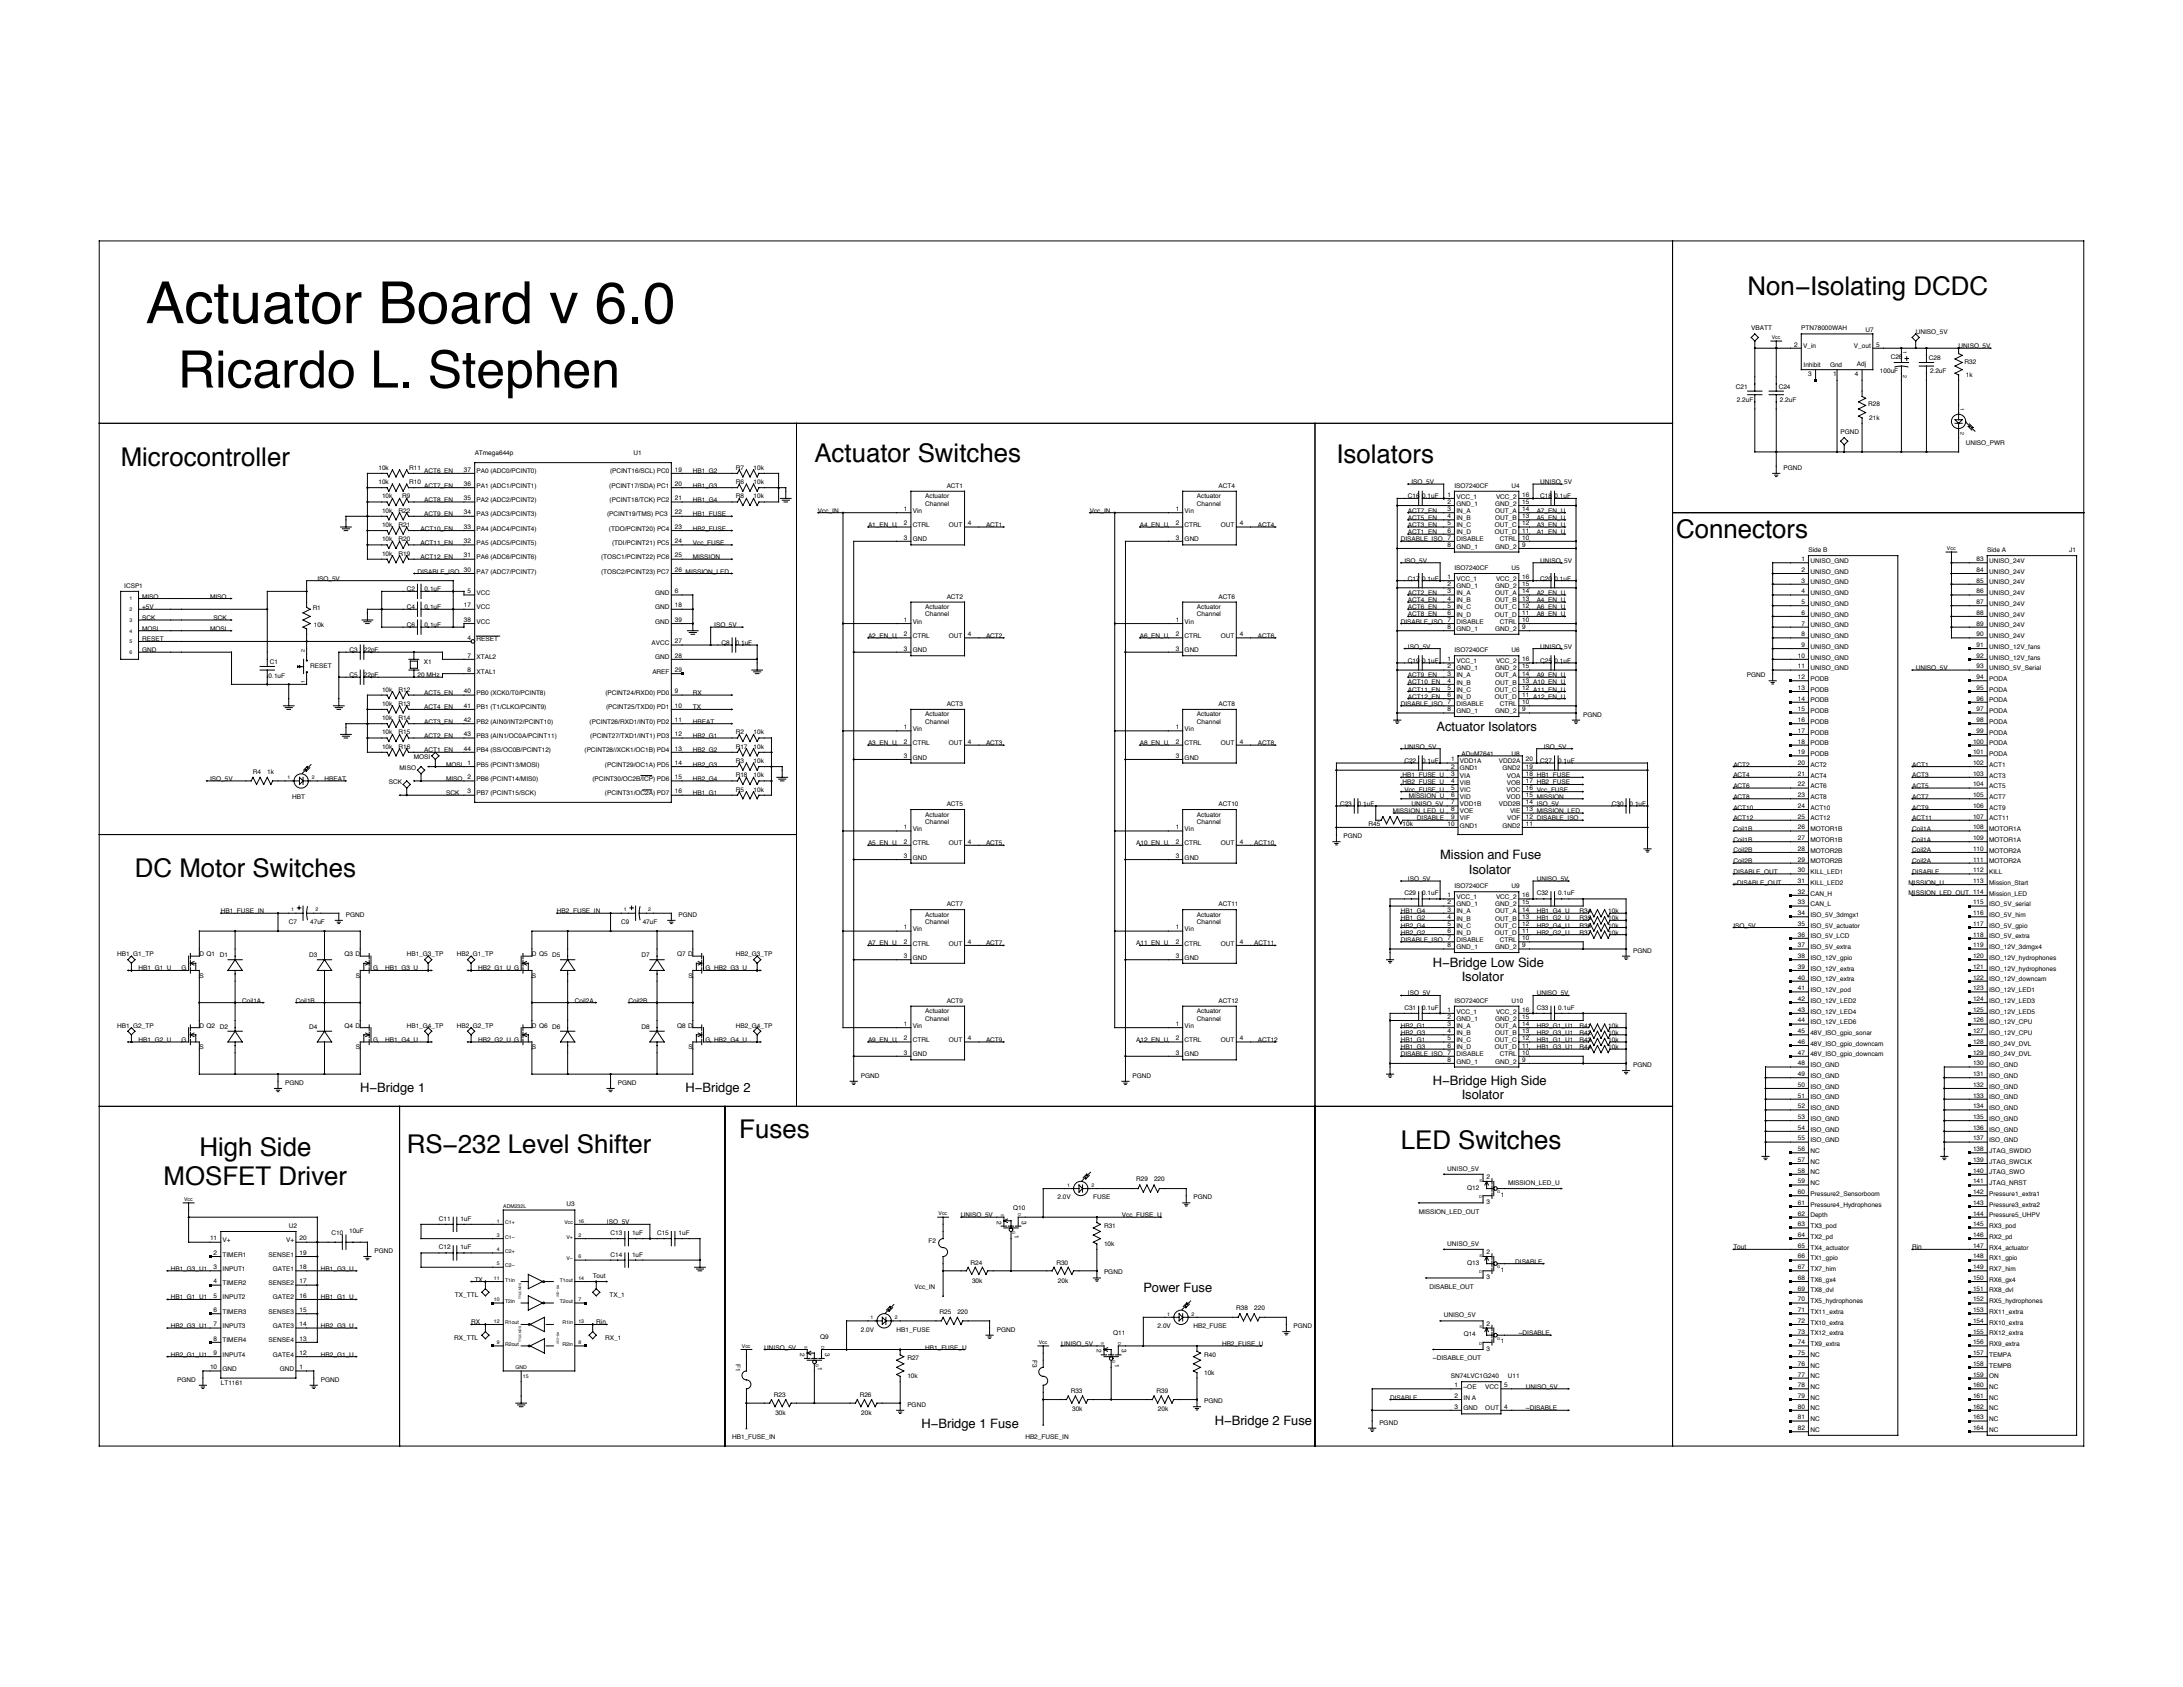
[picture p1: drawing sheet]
<svg xmlns="http://www.w3.org/2000/svg" width="279mm" height="216mm" viewBox="0 0 279 216" stroke-linecap="round" stroke-linejoin="round" font-family="sans-serif">
<defs><g id="words">
<text font-size="7.4" x="18.6" y="41.4">Actuator Board v 6.0</text>
<text font-size="6.6" x="22.8" y="49.6">Ricardo L. Stephen</text>
<g font-size="3.3">
<text x="223.7" y="37.7">Non−Isolating DCDC</text>
<text x="15.4" y="59.7">Microcontroller</text>
<text x="104.2" y="59.2">Actuator Switches</text>
<text x="171" y="59.2">Isolators</text>
<text x="214.5" y="68.8">Connectors</text>
<text x="17.3" y="112.3">DC Motor Switches</text>
<text x="25.5" y="148">High Side</text>
<text x="52.1" y="147.5">RS−232 Level Shifter</text>
<text x="94.6" y="145.7">Fuses</text>
<text x="179.3" y="147.1">LED Switches</text>
<text x="20.9" y="151.7">MOSFET Driver</text>
</g>
<g font-size="1.7">
<text x="183.9" y="93.5">Actuator Isolators</text>
<text x="184.3" y="110">Mission and Fuse</text>
<text x="188" y="111.8">Isolator</text>
<text x="183.4" y="123.7">H−Bridge Low Side</text>
<text x="187.1" y="125.6">Isolator</text>
<text x="46.1" y="139.8">H−Bridge 1</text>
<text x="87.8" y="139.8">H−Bridge 2</text>
<text x="183.4" y="138.8">H−Bridge High Side</text>
<text x="187.1" y="140.7">Isolator</text>
<text x="146.3" y="165.4">Power Fuse</text>
<text x="118" y="182.8">H−Bridge 1 Fuse</text>
<text x="155.5" y="182.3">H−Bridge 2 Fuse</text>
</g>
<g font-size=".8">
<text x="224.1" y="42.3">VBATT</text>
<text x="229.7" y="44.4">2</text>
<text x="230.5" y="42.3">PTN78000WAH</text>
<text x="230.8" y="44.6">V_in</text>
<text x="230.8" y="47">Inhibit</text>
<text x="234.2" y="47">Gnd</text>
<text x="237.3" y="44.6">V_out</text>
<text x="237.7" y="46.9">Adj</text>
<text x="238.8" y="42.4">U7</text>
<text x="240.1" y="44.4">5</text>
<text x="240.6" y="47.8">100uF</text>
<text x="242" y="45.9">C26</text>
<text x="245.2" y="42.7">UNISO_5V</text>
<text x="246.9" y="46.1">C28</text>
<text x="247" y="47.8">2.2uF</text>
<text x="250.7" y="44.6">UNISO_5V</text>
<text x="251.5" y="46.5">R32</text>
<text x="222.2" y="49.7">C21</text>
<text x="222.3" y="51.4">2.2uF</text>
<text x="227.7" y="49.7">C24</text>
<text x="227.8" y="51.4">2.2uF</text>
<text x="231.4" y="48.1">3</text>
<text x="234.6" y="48.1">1</text>
<text x="237.4" y="48.1">4</text>
<text x="239.1" y="52">R28</text>
<text x="239.2" y="53.7">21k</text>
<text x="251.6" y="48.2">1k</text>
<text x="60.8" y="58.3">ATmega644p</text>
<text x="81.1" y="58.3">U1</text>
<text x="235.6" y="55.5">PGND</text>
<text x="251.6" y="56.9">UNISO_PWR</text>
<text x="48.4" y="62">10k</text>
<text x="48.4" y="60.1">10k</text>
<text x="48.9" y="65.6">10k</text>
<text x="48.9" y="63.8">10k</text>
<text x="51" y="65.6">R22</text>
<text x="51.5" y="63.8">R9</text>
<text x="52.4" y="62">R10</text>
<text x="52.4" y="60.1">R11</text>
<text x="54.3" y="64.2">ACT8_EN</text>
<text x="54.3" y="62.4">ACT7_EN</text>
<text x="54.3" y="60.6">ACT6_EN</text>
<text x="59.4" y="65.8">34</text>
<text x="59.4" y="64">35</text>
<text x="59.4" y="62.2">36</text>
<text x="59.4" y="60.4">37</text>
<text x="61" y="64.2">PA2 (ADC2/PCINT2)</text>
<text x="61" y="62.4">PA1 (ADC1/PCINT1)</text>
<text x="61" y="60.6">PA0 (ADC0/PCINT0)</text>
<text x="78" y="62.4">(PCINT17/SDA) PC1</text>
<text x="78" y="64.2">(PCINT18/TCK) PC2</text>
<text x="78.1" y="60.6">(PCINT16/SCL) PC0</text>
<text x="86.4" y="65.8">22</text>
<text x="86.4" y="62.2">20</text>
<text x="86.4" y="60.4">19</text>
<text x="86.4" y="64">21</text>
<text x="88.7" y="62.4">HB1_G3</text>
<text x="88.7" y="60.6">HB1_G2</text>
<text x="88.7" y="64.2">HB1_G4</text>
<text x="94.2" y="62">R6</text>
<text x="94.2" y="60.1">R7</text>
<text x="94.2" y="63.8">R8</text>
<text x="96.5" y="62">10k</text>
<text x="96.5" y="60.1">10k</text>
<text x="96.5" y="63.8">10k</text>
<text x="104.7" y="65.6">Vcc_IN</text>
<text x="115.7" y="65.4">1</text>
<text x="116.8" y="65.6">Vin</text>
<text x="118.4" y="63.8">Actuator</text>
<text x="118.4" y="64.7">Channel</text>
<text x="121.2" y="62.4">ACT1</text>
<text x="139.5" y="65.6">Vcc_IN</text>
<text x="150.5" y="65.4">1</text>
<text x="151.6" y="65.6">Vin</text>
<text x="153.2" y="63.8">Actuator</text>
<text x="153.2" y="64.7">Channel</text>
<text x="155.9" y="62.4">ACT4</text>
<text x="180.2" y="63.8">C16 0.1uF</text>
<text x="180.2" y="65.6">ACT7_EN</text>
<text x="180.7" y="62">ISO_5V</text>
<text x="185.3" y="63.6">1</text>
<text x="185.3" y="64.5">2</text>
<text x="185.3" y="65.4">3</text>
<text x="186.2" y="62.4">ISO7240CF</text>
<text x="186.4" y="63.8">VCC_1</text>
<text x="186.4" y="64.7">GND_1</text>
<text x="186.4" y="65.6">IN_A</text>
<text x="191.4" y="64.7">GND_2</text>
<text x="191.4" y="65.6">OUT_A</text>
<text x="191.5" y="63.8">VCC_2</text>
<text x="193.5" y="62.4">U4</text>
<text x="194.8" y="63.6">16</text>
<text x="194.8" y="64.5">15</text>
<text x="194.8" y="65.4">14</text>
<text x="196.7" y="65.6">A7_EN_U</text>
<text x="197.1" y="63.8">C18 0.1uF</text>
<text x="197.1" y="62">UNISO_5V</text>
<text x="228.3" y="60.1">PGND</text>
<text x="48.9" y="71.1">10k</text>
<text x="48.9" y="69.3">10k</text>
<text x="48.9" y="67.4">10k</text>
<text x="51" y="71.1">R19</text>
<text x="51" y="69.3">R20</text>
<text x="51" y="67.4">R21</text>
<text x="53.8" y="71.6">ACT12_EN</text>
<text x="53.8" y="69.7">ACT11_EN</text>
<text x="53.8" y="67.9">ACT10_EN</text>
<text x="54.3" y="66.1">ACT9_EN</text>
<text x="59.4" y="71.3">31</text>
<text x="59.4" y="69.5">32</text>
<text x="59.4" y="67.7">33</text>
<text x="61" y="71.6">PA6 (ADC6/PCINT6)</text>
<text x="61" y="69.7">PA5 (ADC5/PCINT5)</text>
<text x="61" y="67.9">PA4 (ADC4/PCINT4)</text>
<text x="61" y="66.1">PA3 (ADC3/PCINT3)</text>
<text x="76.9" y="71.6">(TOSC1/PCINT22) PC6</text>
<text x="77.7" y="66.1">(PCINT19/TMS) PC3</text>
<text x="77.9" y="67.9">(TDO/PCINT20) PC4</text>
<text x="78.4" y="69.7">(TDI/PCINT21) PC5</text>
<text x="86.4" y="67.7">23</text>
<text x="86.4" y="69.5">24</text>
<text x="86.4" y="71.3">25</text>
<text x="88.7" y="71.6">MISSION</text>
<text x="88.7" y="69.7">Vcc_FUSE</text>
<text x="88.7" y="66.1">HB1_FUSE</text>
<text x="88.7" y="67.9">HB2_FUSE</text>
<text x="111.1" y="67.4">A1_EN_U</text>
<text x="115.7" y="67.2">2</text>
<text x="115.7" y="69.1">3</text>
<text x="116.8" y="67.5">CTRL</text>
<text x="116.8" y="69.3">GND</text>
<text x="121.5" y="67.5">OUT</text>
<text x="123.9" y="67.2">4</text>
<text x="126.2" y="67.4">ACT1</text>
<text x="145.9" y="67.4">A4_EN_U</text>
<text x="150.5" y="67.2">2</text>
<text x="150.5" y="69.1">3</text>
<text x="151.6" y="67.5">CTRL</text>
<text x="151.6" y="69.3">GND</text>
<text x="156.2" y="67.5">OUT</text>
<text x="158.7" y="67.2">4</text>
<text x="161" y="67.4">ACT4</text>
<text x="179.3" y="69.3">DISABLE_ISO</text>
<text x="180.2" y="66.5">ACT5_EN</text>
<text x="180.2" y="67.4">ACT3_EN</text>
<text x="180.2" y="68.4">ACT1_EN</text>
<text x="185.3" y="66.3">4</text>
<text x="185.3" y="67.2">5</text>
<text x="185.3" y="68.2">6</text>
<text x="185.3" y="69.1">7</text>
<text x="185.3" y="70">8</text>
<text x="186.4" y="66.6">IN_B</text>
<text x="186.4" y="67.5">IN_C</text>
<text x="186.4" y="68.4">IN_D</text>
<text x="186.4" y="69.3">DISABLE</text>
<text x="186.4" y="70.2">GND_1</text>
<text x="191.3" y="67.5">OUT_C</text>
<text x="191.3" y="68.4">OUT_D</text>
<text x="191.4" y="70.2">GND_2</text>
<text x="191.4" y="66.6">OUT_B</text>
<text x="192" y="69.3">CTRL</text>
<text x="194.8" y="70">9</text>
<text x="194.8" y="66.3">13</text>
<text x="194.8" y="67.2">12</text>
<text x="194.8" y="68.2">11</text>
<text x="194.8" y="69.1">10</text>
<text x="196.7" y="66.5">A5_EN_U</text>
<text x="196.7" y="67.4">A3_EN_U</text>
<text x="196.7" y="68.4">A1_EN_U</text>
<text x="230.6" y="71.8">1</text>
<text x="231.5" y="70.7">Side B</text>
<text x="253" y="71.8">83</text>
<text x="254.3" y="70.7">Side A</text>
<text x="264.8" y="70.7">J1</text>
<text x="15.9" y="75.2">ICSP1</text>
<text x="18.2" y="76.6">MISO</text>
<text x="18.2" y="78">+5V</text>
<text x="26.9" y="76.6">MISO</text>
<text x="40.6" y="74.3">ISO_5V</text>
<text x="52.1" y="75.7">C2</text>
<text x="52.1" y="78">C4</text>
<text x="53.4" y="73.4">DISABLE_ISO</text>
<text x="54.3" y="75.7">0.1uF</text>
<text x="54.3" y="78">0.1uF</text>
<text x="59.4" y="77.7">17</text>
<text x="59.4" y="73.2">30</text>
<text x="59.8" y="75.9">5</text>
<text x="61" y="76.1">VCC</text>
<text x="61" y="78">VCC</text>
<text x="61" y="73.4">PA7 (ADC7/PCINT7)</text>
<text x="76.9" y="73.4">(TOSC2/PCINT23) PC7</text>
<text x="83.9" y="76.1">GND</text>
<text x="83.9" y="78">GND</text>
<text x="86.4" y="73.2">26</text>
<text x="86.4" y="75.9">6</text>
<text x="86.4" y="77.7">18</text>
<text x="87.8" y="73.4">MISSION_LED</text>
<text x="118.4" y="78">Actuator</text>
<text x="121.2" y="76.6">ACT2</text>
<text x="153.2" y="78">Actuator</text>
<text x="155.9" y="76.6">ACT6</text>
<text x="179.7" y="72">ISO_5V</text>
<text x="180.2" y="74.3">C17 0.1uF</text>
<text x="180.2" y="76.1">ACT2_EN</text>
<text x="180.2" y="77.1">ACT4_EN</text>
<text x="180.2" y="78">ACT6_EN</text>
<text x="185.3" y="74.1">1</text>
<text x="185.3" y="75">2</text>
<text x="185.3" y="75.9">3</text>
<text x="185.3" y="76.9">4</text>
<text x="185.3" y="77.8">5</text>
<text x="186.2" y="72.9">ISO7240CF</text>
<text x="186.4" y="74.3">VCC_1</text>
<text x="186.4" y="75.2">GND_1</text>
<text x="186.4" y="76.2">IN_A</text>
<text x="186.4" y="77.1">IN_B</text>
<text x="186.4" y="78">IN_C</text>
<text x="191.3" y="78">OUT_C</text>
<text x="191.4" y="75.2">GND_2</text>
<text x="191.4" y="76.2">OUT_A</text>
<text x="191.4" y="77.1">OUT_B</text>
<text x="191.5" y="74.3">VCC_2</text>
<text x="193.5" y="72.9">U5</text>
<text x="194.8" y="74.1">16</text>
<text x="194.8" y="75">15</text>
<text x="194.8" y="75.9">14</text>
<text x="194.8" y="76.9">13</text>
<text x="194.8" y="77.8">12</text>
<text x="196.7" y="78">A6_EN_U</text>
<text x="196.7" y="77.1">A4_EN_U</text>
<text x="196.7" y="76.1">A2_EN_U</text>
<text x="197.1" y="74.3">C20 0.1uF</text>
<text x="197.1" y="72">UNISO_5V</text>
<text x="230.6" y="75.9">4</text>
<text x="230.6" y="74.6">3</text>
<text x="230.6" y="73.2">2</text>
<text x="230.6" y="77.3">5</text>
<text x="231.7" y="76.2">UNISO_GND</text>
<text x="231.7" y="74.8">UNISO_GND</text>
<text x="231.7" y="73.4">UNISO_GND</text>
<text x="231.7" y="72">UNISO_GND</text>
<text x="231.7" y="77.5">UNISO_GND</text>
<text x="253" y="73.2">84</text>
<text x="253" y="74.6">85</text>
<text x="253" y="75.9">86</text>
<text x="253" y="77.3">87</text>
<text x="254.6" y="72">UNISO_24V</text>
<text x="254.6" y="73.4">UNISO_24V</text>
<text x="254.6" y="74.8">UNISO_24V</text>
<text x="254.6" y="76.2">UNISO_24V</text>
<text x="254.6" y="77.5">UNISO_24V</text>
<text x="18.2" y="79.3">SCK</text>
<text x="18.2" y="80.7">MOSI</text>
<text x="18.2" y="82.1">RESET</text>
<text x="18.2" y="83.5">GND</text>
<text x="26.9" y="80.7">MOSI</text>
<text x="27.3" y="79.3">SCK</text>
<text x="40" y="78.1">R1</text>
<text x="40.2" y="80.3">10k</text>
<text x="44.7" y="83.5">C3</text>
<text x="46.6" y="83.5">22pF</text>
<text x="52.1" y="80.3">C6</text>
<text x="54.3" y="80.3">0.1uF</text>
<text x="59.4" y="79.6">38</text>
<text x="59.8" y="81.9">4</text>
<text x="61" y="82.1">RESET</text>
<text x="61" y="79.8">VCC</text>
<text x="83.4" y="82.5">AVCC</text>
<text x="83.9" y="79.8">GND</text>
<text x="86.4" y="79.6">39</text>
<text x="86.4" y="82.3">27</text>
<text x="91.4" y="80.3">ISO_5V</text>
<text x="92.3" y="82.5">C8</text>
<text x="94.2" y="82.5">0.1uF</text>
<text x="111.1" y="81.6">A2_EN_U</text>
<text x="115.7" y="79.6">1</text>
<text x="115.7" y="81.4">2</text>
<text x="115.7" y="83.3">3</text>
<text x="116.8" y="79.8">Vin</text>
<text x="116.8" y="81.7">CTRL</text>
<text x="116.8" y="83.5">GND</text>
<text x="118.4" y="78.9">Channel</text>
<text x="121.5" y="81.7">OUT</text>
<text x="123.9" y="81.4">4</text>
<text x="126.2" y="81.6">ACT2</text>
<text x="145.9" y="81.6">A6_EN_U</text>
<text x="150.5" y="79.6">1</text>
<text x="150.5" y="81.4">2</text>
<text x="150.5" y="83.3">3</text>
<text x="151.6" y="79.8">Vin</text>
<text x="151.6" y="81.7">CTRL</text>
<text x="151.6" y="83.5">GND</text>
<text x="153.2" y="78.9">Channel</text>
<text x="156.2" y="81.7">OUT</text>
<text x="158.7" y="81.4">4</text>
<text x="161" y="81.6">ACT6</text>
<text x="179.3" y="79.8">DISABLE_ISO</text>
<text x="180.2" y="78.9">ACT8_EN</text>
<text x="180.2" y="83">ISO_5V</text>
<text x="185.3" y="78.7">6</text>
<text x="185.3" y="79.6">7</text>
<text x="185.3" y="80.5">8</text>
<text x="186.2" y="83.5">ISO7240CF</text>
<text x="186.4" y="78.9">IN_D</text>
<text x="186.4" y="79.8">DISABLE</text>
<text x="186.4" y="80.7">GND_1</text>
<text x="191.3" y="78.9">OUT_D</text>
<text x="191.4" y="80.7">GND_2</text>
<text x="192" y="79.8">CTRL</text>
<text x="193.5" y="83.5">U6</text>
<text x="194.8" y="80.5">9</text>
<text x="194.8" y="78.7">11</text>
<text x="194.8" y="79.6">10</text>
<text x="196.7" y="78.9">A8_EN_U</text>
<text x="197.1" y="83">UNISO_5V</text>
<text x="230.6" y="81.4">8</text>
<text x="230.6" y="80.1">7</text>
<text x="230.6" y="78.7">6</text>
<text x="230.6" y="82.8">9</text>
<text x="231.7" y="81.7">UNISO_GND</text>
<text x="231.7" y="80.3">UNISO_GND</text>
<text x="231.7" y="78.9">UNISO_GND</text>
<text x="231.7" y="83">UNISO_GND</text>
<text x="253" y="82.8">91</text>
<text x="253" y="78.7">88</text>
<text x="253" y="80.1">89</text>
<text x="253" y="81.4">90</text>
<text x="254.6" y="83">UNISO_12V_fans</text>
<text x="254.6" y="78.9">UNISO_24V</text>
<text x="254.6" y="80.3">UNISO_24V</text>
<text x="254.6" y="81.7">UNISO_24V</text>
<text x="34.4" y="86.8">0.1uF</text>
<text x="34.5" y="85">C1</text>
<text x="39.7" y="85.4">RESET</text>
<text x="44.7" y="86.7">C5</text>
<text x="46.6" y="86.7">22pF</text>
<text x="48.9" y="88.5">10k</text>
<text x="51" y="88.5">R12</text>
<text x="53.4" y="86.7">20 MHz</text>
<text x="54.3" y="85">X1</text>
<text x="54.3" y="89">ACT5_EN</text>
<text x="59.4" y="88.7">40</text>
<text x="59.8" y="84.2">7</text>
<text x="59.8" y="86">8</text>
<text x="61" y="84.4">XTAL2</text>
<text x="61" y="86.2">XTAL1</text>
<text x="61" y="89">PB0 (XCK0/T0/PCINT8)</text>
<text x="77.5" y="89">(PCINT24/RXD0) PD0</text>
<text x="83.5" y="86.2">AREF</text>
<text x="83.9" y="84.4">GND</text>
<text x="86.4" y="88.7">9</text>
<text x="86.4" y="84.2">28</text>
<text x="86.4" y="86">29</text>
<text x="88.7" y="89">RX</text>
<text x="180.2" y="84.8">C19 0.1uF</text>
<text x="180.2" y="87.6">ACT10_EN</text>
<text x="180.2" y="86.7">ACT9_EN</text>
<text x="180.2" y="88.5">ACT11_EN</text>
<text x="180.2" y="89.4">ACT12_EN</text>
<text x="185.3" y="84.6">1</text>
<text x="185.3" y="85.5">2</text>
<text x="185.3" y="86.5">3</text>
<text x="185.3" y="87.4">4</text>
<text x="185.3" y="88.3">5</text>
<text x="185.3" y="89.2">6</text>
<text x="186.4" y="84.9">VCC_1</text>
<text x="186.4" y="85.8">GND_1</text>
<text x="186.4" y="86.7">IN_A</text>
<text x="186.4" y="87.6">IN_B</text>
<text x="186.4" y="88.5">IN_C</text>
<text x="186.4" y="89.4">IN_D</text>
<text x="191.3" y="88.5">OUT_C</text>
<text x="191.3" y="89.4">OUT_D</text>
<text x="191.4" y="85.8">GND_2</text>
<text x="191.4" y="86.7">OUT_A</text>
<text x="191.4" y="87.6">OUT_B</text>
<text x="191.5" y="84.9">VCC_2</text>
<text x="194.8" y="84.6">16</text>
<text x="194.8" y="85.5">15</text>
<text x="194.8" y="86.5">14</text>
<text x="194.8" y="87.4">13 A10_EN_U</text>
<text x="194.8" y="88.3">12 A11_EN_U</text>
<text x="194.8" y="89.2">11 A12_EN_U</text>
<text x="196.7" y="86.7">A9_EN_U</text>
<text x="197.1" y="84.8">C25 0.1uF</text>
<text x="223.6" y="86.7">PGND</text>
<text x="230.1" y="89.7">14</text>
<text x="230.1" y="88.3">13</text>
<text x="230.1" y="86.9">12</text>
<text x="230.1" y="85.5">11</text>
<text x="230.1" y="84.2">10</text>
<text x="231.7" y="89.9">PODB</text>
<text x="231.7" y="88.5">PODB</text>
<text x="231.7" y="87.1">PODB</text>
<text x="231.7" y="85.8">UNISO_GND</text>
<text x="231.7" y="84.4">UNISO_GND</text>
<text x="245.2" y="85.8">UNISO_5V</text>
<text x="253" y="86.9">94</text>
<text x="253" y="85.5">93</text>
<text x="253" y="84.2">92</text>
<text x="253" y="88.3">95</text>
<text x="253" y="89.7">96</text>
<text x="254.6" y="87.1">PODA</text>
<text x="254.6" y="85.8">UNISO_5V_Serial</text>
<text x="254.6" y="84.4">UNISO_12V_fans</text>
<text x="254.6" y="88.5">PODA</text>
<text x="254.6" y="89.9">PODA</text>
<text x="48.9" y="90.3">10k</text>
<text x="48.9" y="92.2">10k</text>
<text x="48.9" y="94">10k</text>
<text x="48.9" y="95.8">10k</text>
<text x="51" y="90.3">R13</text>
<text x="51" y="92.2">R14</text>
<text x="51" y="94">R15</text>
<text x="51" y="95.8">R16</text>
<text x="54.3" y="90.8">ACT4_EN</text>
<text x="54.3" y="92.6">ACT3_EN</text>
<text x="54.3" y="94.4">ACT2_EN</text>
<text x="59.4" y="90.6">41</text>
<text x="59.4" y="92.4">42</text>
<text x="59.4" y="94.2">43</text>
<text x="61" y="90.8">PB1 (T1/CLKO/PCINT9)</text>
<text x="61" y="92.6">PB2 (AIN0/INT2/PCINT10)</text>
<text x="61" y="94.4">PB3 (AIN1/OC0A/PCINT11)</text>
<text x="75.5" y="92.6">(PCINT26/RXD1/INT0) PD2</text>
<text x="75.5" y="94.4">(PCINT27/TXD1/INT1) PD3</text>
<text x="77.6" y="90.8">(PCINT25/TXD0) PD1</text>
<text x="86.4" y="94.2">12</text>
<text x="86.4" y="90.6">10</text>
<text x="86.4" y="92.4">11</text>
<text x="88.7" y="92.6">HBEAT</text>
<text x="88.7" y="90.8">TX</text>
<text x="88.7" y="94.4">HB2_G1</text>
<text x="94.2" y="95.8">R17</text>
<text x="94.2" y="94">R2</text>
<text x="96.5" y="95.8">10k</text>
<text x="96.5" y="94">10k</text>
<text x="111.1" y="95.4">A3_EN_U</text>
<text x="115.7" y="93.3">1</text>
<text x="115.7" y="95.2">2</text>
<text x="116.8" y="93.6">Vin</text>
<text x="116.8" y="95.4">CTRL</text>
<text x="118.4" y="91.7">Actuator</text>
<text x="118.4" y="92.6">Channel</text>
<text x="121.2" y="90.3">ACT3</text>
<text x="121.5" y="95.4">OUT</text>
<text x="123.9" y="95.2">4</text>
<text x="126.2" y="95.4">ACT3</text>
<text x="145.9" y="95.4">A8_EN_U</text>
<text x="150.5" y="93.3">1</text>
<text x="150.5" y="95.2">2</text>
<text x="151.6" y="93.6">Vin</text>
<text x="151.6" y="95.4">CTRL</text>
<text x="153.2" y="91.7">Actuator</text>
<text x="153.2" y="92.6">Channel</text>
<text x="155.9" y="90.3">ACT8</text>
<text x="156.2" y="95.4">OUT</text>
<text x="158.7" y="95.2">4</text>
<text x="161" y="95.4">ACT8</text>
<text x="179.3" y="90.3">DISABLE_ISO</text>
<text x="179.7" y="95.8">UNISO_5V</text>
<text x="185.3" y="90.1">7</text>
<text x="185.3" y="91">8</text>
<text x="186.4" y="90.4">DISABLE</text>
<text x="186.4" y="91.3">GND_1</text>
<text x="191.4" y="91.3">GND_2</text>
<text x="192" y="90.4">CTRL</text>
<text x="194.8" y="91">9</text>
<text x="194.8" y="90.1">10</text>
<text x="197.6" y="95.8">ISO_5V</text>
<text x="202.6" y="91.7">PGND</text>
<text x="230.1" y="95.2">18</text>
<text x="230.1" y="93.8">17</text>
<text x="230.1" y="92.4">16</text>
<text x="230.1" y="91">15</text>
<text x="231.7" y="95.4">PODB</text>
<text x="231.7" y="94">PODB</text>
<text x="231.7" y="92.6">PODB</text>
<text x="231.7" y="91.3">PODB</text>
<text x="252.5" y="95.2">100</text>
<text x="253" y="91">97</text>
<text x="253" y="92.4">98</text>
<text x="253" y="93.8">99</text>
<text x="254.6" y="91.3">PODA</text>
<text x="254.6" y="92.6">PODA</text>
<text x="254.6" y="94">PODA</text>
<text x="254.6" y="95.4">PODA</text>
<text x="26.9" y="99.9">ISO_5V</text>
<text x="32.4" y="99">R4</text>
<text x="34.2" y="99">1k</text>
<text x="41.5" y="99.9">HBEAT</text>
<text x="49.8" y="100.4">SCK</text>
<text x="51.1" y="98.6">MISO</text>
<text x="53" y="97.2">MOSI</text>
<text x="54.3" y="96.3">ACT1_EN</text>
<text x="57.1" y="98.1">MOSI</text>
<text x="57.1" y="99.9">MISO</text>
<text x="57.1" y="101.8">SCK</text>
<text x="59.4" y="96.1">44</text>
<text x="59.8" y="97.9">1</text>
<text x="59.8" y="99.7">2</text>
<text x="59.8" y="101.5">3</text>
<text x="61" y="98.1">PB5 (PCINT13/MOSI)</text>
<text x="61" y="99.9">PB6 (PCINT14/MIS0)</text>
<text x="61" y="101.8">PB7 (PCINT15/SCK)</text>
<text x="61" y="96.3">PB4 (SS/OC0B/PCINT12)</text>
<text x="74.8" y="96.3">(PCINT28//XCK1/OC1B) PD4</text>
<text x="75.8" y="99.9">(PCINT30/OC2B/ICP) PD6</text>
<text x="77.4" y="98.1">(PCINT29/OC1A) PD5</text>
<text x="77.4" y="101.8">(PCINT31/OC2A) PD7</text>
<text x="86.4" y="99.7">15</text>
<text x="86.4" y="96.1">13</text>
<text x="86.4" y="97.9">14</text>
<text x="86.4" y="101.5">16</text>
<text x="88.7" y="99.9">HB2_G4</text>
<text x="88.7" y="96.3">HB2_G2</text>
<text x="88.7" y="98.1">HB2_G3</text>
<text x="88.7" y="101.8">HB1_G1</text>
<text x="94.2" y="99.5">R18</text>
<text x="94.2" y="97.7">R3</text>
<text x="94.2" y="101.3">R5</text>
<text x="96.5" y="99.5">10k</text>
<text x="96.5" y="97.7">10k</text>
<text x="96.5" y="101.3">10k</text>
<text x="115.7" y="97">3</text>
<text x="116.8" y="97.2">GND</text>
<text x="150.5" y="97">3</text>
<text x="151.6" y="97.2">GND</text>
<text x="179.5" y="99.5">HB1_FUSE_U</text>
<text x="179.5" y="100.4">HB2_FUSE_U</text>
<text x="179.7" y="97.7">C22</text>
<text x="179.7" y="101.3">Vcc_FUSE_U</text>
<text x="182" y="97.7">0.1uF</text>
<text x="185.7" y="101.1">5</text>
<text x="185.7" y="100.2">4</text>
<text x="185.7" y="99.3">3</text>
<text x="185.7" y="98.4">2</text>
<text x="185.7" y="97.4">1</text>
<text x="186.9" y="101.3">VIC</text>
<text x="186.9" y="100.4">VIB</text>
<text x="186.9" y="99.5">VIA</text>
<text x="186.9" y="98.6">GND1</text>
<text x="186.9" y="97.7">VDD1A</text>
<text x="187.1" y="96.7">ADuM7641</text>
<text x="191.8" y="97.7">VDD2A</text>
<text x="192.3" y="98.6">GND2</text>
<text x="192.8" y="101.3">VOC</text>
<text x="192.9" y="100.4">VOB</text>
<text x="192.9" y="99.5">VOA</text>
<text x="193.5" y="96.7">U8</text>
<text x="195.3" y="101.1">16 Vcc_FUSE</text>
<text x="195.3" y="98.4">19</text>
<text x="195.3" y="100.2">17 HB2_FUSE</text>
<text x="195.3" y="99.3">18 HB1_FUSE</text>
<text x="195.3" y="97.4">20</text>
<text x="197.1" y="97.7">C27</text>
<text x="199.4" y="97.7">0.1uF</text>
<text x="221.8" y="98.1">ACT2</text>
<text x="221.8" y="99.5">ACT4</text>
<text x="221.8" y="100.9">ACT6</text>
<text x="230.1" y="100.6">22</text>
<text x="230.1" y="99.3">21</text>
<text x="230.1" y="97.9">20</text>
<text x="230.1" y="96.5">19</text>
<text x="231.7" y="100.9">ACT6</text>
<text x="231.7" y="99.5">ACT4</text>
<text x="231.7" y="98.1">ACT2</text>
<text x="231.7" y="96.8">PODB</text>
<text x="244.7" y="98.1">ACT1</text>
<text x="244.7" y="99.5">ACT3</text>
<text x="244.7" y="100.9">ACT5</text>
<text x="252.5" y="100.6">104</text>
<text x="252.5" y="99.3">103</text>
<text x="252.5" y="97.9">102</text>
<text x="252.5" y="96.5">101</text>
<text x="254.6" y="100.9">ACT5</text>
<text x="254.6" y="99.5">ACT3</text>
<text x="254.6" y="98.1">ACT1</text>
<text x="254.6" y="96.8">PODA</text>
<text x="37.4" y="102.2">HBT</text>
<text x="115.7" y="106.1">1</text>
<text x="115.7" y="108">2</text>
<text x="116.8" y="106.4">Vin</text>
<text x="118.4" y="104.5">Actuator</text>
<text x="118.4" y="105.4">Channel</text>
<text x="121.2" y="103.1">ACT5</text>
<text x="123.9" y="108">4</text>
<text x="150.5" y="106.1">1</text>
<text x="150.5" y="108">2</text>
<text x="151.6" y="106.4">Vin</text>
<text x="153.2" y="104.5">Actuator</text>
<text x="153.2" y="105.4">Channel</text>
<text x="155.9" y="103.1">ACT10</text>
<text x="158.7" y="108">4</text>
<text x="171.5" y="103.1">C23</text>
<text x="172" y="107.3">PGND</text>
<text x="173.8" y="103.1">0.1uF</text>
<text x="175.2" y="105.7">R45</text>
<text x="178.3" y="104.1">MISSION_LED_U</text>
<text x="179.5" y="105.7">10k</text>
<text x="180.3" y="102.1">MISSION_U</text>
<text x="180.7" y="103.1">UNISO_5V</text>
<text x="181.3" y="105">DISABLE</text>
<text x="185.3" y="105.7">10</text>
<text x="185.7" y="102.9">7</text>
<text x="185.7" y="102">6</text>
<text x="185.7" y="103.9">8</text>
<text x="185.7" y="104.8">9</text>
<text x="186.9" y="105.9">GND1</text>
<text x="186.9" y="103.2">VDD1B</text>
<text x="186.9" y="102.3">VID</text>
<text x="186.9" y="104.1">VOE</text>
<text x="186.9" y="105">VIF</text>
<text x="191.8" y="103.2">VDD2B</text>
<text x="192.3" y="105.9">GND2</text>
<text x="192.8" y="102.3">VOD</text>
<text x="192.9" y="105">VOF</text>
<text x="193.3" y="104.1">VIE</text>
<text x="195.3" y="104.8">12 DISABLE_ISO</text>
<text x="195.3" y="105.7">11</text>
<text x="195.3" y="102">15 MISSION</text>
<text x="195.3" y="103.9">13 MISSION_LED</text>
<text x="195.3" y="102.9">14 ISO_5V</text>
<text x="206.3" y="103.1">C30</text>
<text x="208.6" y="103.1">0.1uF</text>
<text x="221.8" y="102.2">ACT8</text>
<text x="221.8" y="103.6">ACT10</text>
<text x="221.8" y="105">ACT12</text>
<text x="221.8" y="106.3">Coil1B</text>
<text x="221.8" y="107.7">Coil1B</text>
<text x="230.1" y="107.5">27</text>
<text x="230.1" y="106.1">26</text>
<text x="230.1" y="104.8">25</text>
<text x="230.1" y="103.4">24</text>
<text x="230.1" y="102">23</text>
<text x="231.7" y="107.7">MOTOR1B</text>
<text x="231.7" y="106.4">MOTOR1B</text>
<text x="231.7" y="105">ACT12</text>
<text x="231.7" y="103.6">ACT10</text>
<text x="231.7" y="102.3">ACT8</text>
<text x="244.7" y="102.2">ACT7</text>
<text x="244.7" y="103.6">ACT9</text>
<text x="244.7" y="105">ACT11</text>
<text x="244.7" y="106.3">Coil1A</text>
<text x="244.7" y="107.7">Coil1A</text>
<text x="252.5" y="107.5">109</text>
<text x="252.5" y="106.1">108</text>
<text x="252.5" y="104.8">107</text>
<text x="252.5" y="103.4">106</text>
<text x="252.5" y="102">105</text>
<text x="254.6" y="107.7">MOTOR1A</text>
<text x="254.6" y="106.4">MOTOR1A</text>
<text x="254.6" y="105">ACT11</text>
<text x="254.6" y="103.6">ACT9</text>
<text x="254.6" y="102.3">ACT7</text>
<text x="111.1" y="108.2">A5_EN_U</text>
<text x="115.7" y="109.8">3</text>
<text x="116.8" y="108.2">CTRL</text>
<text x="116.8" y="110">GND</text>
<text x="121.5" y="108.2">OUT</text>
<text x="126.2" y="108.2">ACT5</text>
<text x="145.4" y="108.2">A10_EN_U</text>
<text x="150.5" y="109.8">3</text>
<text x="151.6" y="108.2">CTRL</text>
<text x="151.6" y="110">GND</text>
<text x="156.2" y="108.2">OUT</text>
<text x="160.5" y="108.2">ACT10</text>
<text x="180.2" y="112.8">ISO_5V</text>
<text x="186.2" y="113.7">ISO7240CF</text>
<text x="193.5" y="113.7">U9</text>
<text x="196.7" y="112.8">UNISO_5V</text>
<text x="221.8" y="111.8">DISABLE_OUT</text>
<text x="221.8" y="113.2">~DISABLE_OUT</text>
<text x="221.8" y="109.1">Coil2B</text>
<text x="221.8" y="110.5">Coil2B</text>
<text x="230.1" y="113">31</text>
<text x="230.1" y="111.6">30</text>
<text x="230.1" y="110.3">29</text>
<text x="230.1" y="108.9">28</text>
<text x="231.7" y="113.2">KILL_LED2</text>
<text x="231.7" y="111.9">KILL_LED1</text>
<text x="231.7" y="110.5">MOTOR2B</text>
<text x="231.7" y="109.1">MOTOR2B</text>
<text x="244.3" y="113.2">MISSION_U</text>
<text x="244.7" y="111.8">DISABLE</text>
<text x="244.7" y="109.1">Coil2A</text>
<text x="244.7" y="110.5">Coil2A</text>
<text x="252.5" y="113">113</text>
<text x="252.5" y="111.6">112</text>
<text x="252.5" y="110.3">111</text>
<text x="252.5" y="108.9">110</text>
<text x="254.6" y="113.2">Mission_Start</text>
<text x="254.6" y="111.9">KILL</text>
<text x="254.6" y="110.5">MOTOR2A</text>
<text x="254.6" y="109.1">MOTOR2A</text>
<text x="28.3" y="116.9">HB1_FUSE_IN</text>
<text x="37" y="118.2">C7</text>
<text x="39.7" y="118.2">47uF</text>
<text x="44.3" y="117.3">PGND</text>
<text x="71.3" y="116.9">HB2_FUSE_IN</text>
<text x="79.5" y="118.2">C9</text>
<text x="82.3" y="118.2">47uF</text>
<text x="86.8" y="117.3">PGND</text>
<text x="115.7" y="119">1</text>
<text x="116.8" y="119.2">Vin</text>
<text x="118.4" y="117.3">Actuator</text>
<text x="118.4" y="118.2">Channel</text>
<text x="121.2" y="116">ACT7</text>
<text x="150.5" y="119">1</text>
<text x="151.6" y="119.2">Vin</text>
<text x="153.2" y="117.3">Actuator</text>
<text x="153.2" y="118.2">Channel</text>
<text x="155.9" y="116">ACT11</text>
<text x="179.3" y="117.8">HB1_G2</text>
<text x="179.3" y="116.9">HB1_G4</text>
<text x="179.3" y="119.6">HB2_G2</text>
<text x="179.3" y="118.7">HB2_G4</text>
<text x="179.7" y="114.6">C29</text>
<text x="182" y="114.6">0.1uF</text>
<text x="185.3" y="114.8">1</text>
<text x="185.3" y="115.8">2</text>
<text x="185.3" y="116.7">3</text>
<text x="185.3" y="117.6">4</text>
<text x="185.3" y="118.5">5</text>
<text x="185.3" y="119.4">6</text>
<text x="186.4" y="115.1">VCC_1</text>
<text x="186.4" y="116">GND_1</text>
<text x="186.4" y="116.9">IN_A</text>
<text x="186.4" y="117.8">IN_B</text>
<text x="186.4" y="118.7">IN_C</text>
<text x="186.4" y="119.6">IN_D</text>
<text x="191.3" y="118.7">OUT_C</text>
<text x="191.3" y="119.6">OUT_D</text>
<text x="191.4" y="116">GND_2</text>
<text x="191.4" y="116.9">OUT_A</text>
<text x="191.4" y="117.8">OUT_B</text>
<text x="191.5" y="115.1">VCC_2</text>
<text x="194.8" y="114.8">16</text>
<text x="194.8" y="115.8">15</text>
<text x="194.8" y="116.7">14</text>
<text x="194.8" y="117.6">13</text>
<text x="194.8" y="118.5">12</text>
<text x="194.8" y="119.4">11</text>
<text x="196.7" y="117.8">HB1_G2_U</text>
<text x="196.7" y="114.6">C32</text>
<text x="196.7" y="116.9">HB1_G4_U</text>
<text x="196.7" y="118.7">HB2_G4_U</text>
<text x="196.7" y="119.6">HB2_G2_U</text>
<text x="199.4" y="114.6">0.1uF</text>
<text x="202.2" y="117.8">R35</text>
<text x="202.2" y="116.9">R34</text>
<text x="202.2" y="118.7">R36</text>
<text x="202.2" y="119.6">R37</text>
<text x="205.8" y="117.8">10k</text>
<text x="205.8" y="116.9">10k</text>
<text x="205.8" y="118.7">10k</text>
<text x="205.8" y="119.6">10k</text>
<text x="221.8" y="118.7">ISO_5V</text>
<text x="230.1" y="117.1">34</text>
<text x="230.1" y="115.8">33</text>
<text x="230.1" y="114.4">32</text>
<text x="230.1" y="118.5">35</text>
<text x="230.1" y="119.9">36</text>
<text x="231.7" y="117.4">ISO_5V_3dmgx1</text>
<text x="231.7" y="116">CAN_L</text>
<text x="231.7" y="114.6">CAN_H</text>
<text x="231.7" y="118.7">ISO_5V_actuator</text>
<text x="244.3" y="114.6">MISSION_LED_OUT 114</text>
<text x="252.5" y="115.8">115</text>
<text x="252.5" y="117.1">116</text>
<text x="252.5" y="118.5">117</text>
<text x="252.5" y="119.9">118</text>
<text x="254.6" y="116">ISO_5V_serial</text>
<text x="254.6" y="117.4">ISO_5V_him</text>
<text x="254.6" y="118.7">ISO_5V_gpio</text>
<text x="254.6" y="114.6">Mission_LED</text>
<text x="15" y="122.4">HB1_G1_TP</text>
<text x="17.7" y="124.2">HB1_G1_U</text>
<text x="23.2" y="124.2">G</text>
<text x="25.5" y="122.4">D Q1</text>
<text x="25.5" y="125.1">S</text>
<text x="28.1" y="122.5">D1</text>
<text x="39.6" y="122.5">D3</text>
<text x="44.1" y="122.4">Q3 D</text>
<text x="45.6" y="125.1">S</text>
<text x="47.8" y="124.2">G</text>
<text x="49.3" y="124.2">HB1_G3_U</text>
<text x="52.1" y="122.4">HB1_G3_TP</text>
<text x="58.5" y="122.4">HB2_G1_TP</text>
<text x="61.2" y="124.2">HB2_G1_U G</text>
<text x="68.1" y="122.4">D Q5</text>
<text x="68.1" y="125.1">S</text>
<text x="70.7" y="122.5">D5</text>
<text x="82.1" y="122.5">D7</text>
<text x="86.7" y="122.4">Q7 D</text>
<text x="88.1" y="125.1">S</text>
<text x="90.3" y="124.2">G HB2_G3_U</text>
<text x="94.2" y="122.4">HB2_G3_TP</text>
<text x="111.1" y="121">A7_EN_U</text>
<text x="115.7" y="120.8">2</text>
<text x="115.7" y="122.6">3</text>
<text x="116.8" y="121">CTRL</text>
<text x="116.8" y="122.8">GND</text>
<text x="121.5" y="121">OUT</text>
<text x="123.9" y="120.8">4</text>
<text x="126.2" y="121">ACT7</text>
<text x="145.4" y="121">A11_EN_U</text>
<text x="150.5" y="120.8">2</text>
<text x="150.5" y="122.6">3</text>
<text x="151.6" y="121">CTRL</text>
<text x="151.6" y="122.8">GND</text>
<text x="156.2" y="121">OUT</text>
<text x="158.7" y="120.8">4</text>
<text x="160.5" y="121">ACT11</text>
<text x="179.3" y="120.5">DISABLE_ISO</text>
<text x="185.3" y="120.3">7</text>
<text x="185.3" y="121.2">8</text>
<text x="186.4" y="120.6">DISABLE</text>
<text x="186.4" y="121.5">GND_1</text>
<text x="191.4" y="121.5">GND_2</text>
<text x="192" y="120.6">CTRL</text>
<text x="194.8" y="121.2">9</text>
<text x="194.8" y="120.3">10</text>
<text x="209" y="121.9">PGND</text>
<text x="230.1" y="122.6">38</text>
<text x="230.1" y="121.2">37</text>
<text x="230.1" y="124">39</text>
<text x="230.1" y="125.4">40</text>
<text x="231.7" y="122.8">ISO_12V_gpio</text>
<text x="231.7" y="120.1">ISO_5V_LCD</text>
<text x="231.7" y="121.5">ISO_5V_extra</text>
<text x="231.7" y="124.2">ISO_12V_extra</text>
<text x="231.7" y="125.6">ISO_12V_extra</text>
<text x="252.5" y="121.2">119</text>
<text x="252.5" y="122.6">120</text>
<text x="252.5" y="124">121</text>
<text x="252.5" y="125.4">122</text>
<text x="254.6" y="121.5">ISO_12V_3dmgx4</text>
<text x="254.6" y="120.1">ISO_5V_extra</text>
<text x="254.6" y="122.8">ISO_12V_hydrophones</text>
<text x="254.6" y="124.2">ISO_12V_hydrophones</text>
<text x="254.6" y="125.6">ISO_12V_downcam</text>
<text x="15" y="131.5">HB1_G2_TP</text>
<text x="25.5" y="131.5">D Q2</text>
<text x="28.1" y="131.7">D2</text>
<text x="31" y="128.3">Coil1A</text>
<text x="37.9" y="128.3">Coil1B</text>
<text x="39.6" y="131.7">D4</text>
<text x="44.1" y="131.5">Q4 D</text>
<text x="52.1" y="131.5">HB1_G4_TP</text>
<text x="58.5" y="131.5">HB2_G2_TP</text>
<text x="68.1" y="131.5">D Q6</text>
<text x="70.7" y="131.7">D6</text>
<text x="73.6" y="128.3">Coil2A</text>
<text x="80.4" y="128.3">Coil2B</text>
<text x="82.1" y="131.7">D8</text>
<text x="86.7" y="131.5">Q8 D</text>
<text x="94.2" y="131.5">HB2_G4_TP</text>
<text x="115.7" y="131.3">1</text>
<text x="116.8" y="131.5">Vin</text>
<text x="118.4" y="129.7">Actuator</text>
<text x="118.4" y="130.6">Channel</text>
<text x="121.2" y="128.3">ACT9</text>
<text x="150.5" y="131.3">1</text>
<text x="151.6" y="131.5">Vin</text>
<text x="153.2" y="129.7">Actuator</text>
<text x="153.2" y="130.6">Channel</text>
<text x="155.9" y="128.3">ACT12</text>
<text x="179.3" y="131.5">HB2_G1</text>
<text x="179.7" y="129.2">C31</text>
<text x="180.2" y="127.4">ISO_5V</text>
<text x="182" y="129.2">0.1uF</text>
<text x="185.3" y="129.5">1</text>
<text x="185.3" y="130.4">2</text>
<text x="185.3" y="131.3">3</text>
<text x="186.2" y="128.3">ISO7240CF</text>
<text x="186.4" y="129.7">VCC_1</text>
<text x="186.4" y="130.6">GND_1</text>
<text x="186.4" y="131.5">IN_A</text>
<text x="191.4" y="130.6">GND_2</text>
<text x="191.4" y="131.5">OUT_A</text>
<text x="191.5" y="129.7">VCC_2</text>
<text x="193.5" y="128.3">U10</text>
<text x="194.8" y="129.5">16</text>
<text x="194.8" y="130.4">15</text>
<text x="194.8" y="131.3">14</text>
<text x="196.7" y="129.2">C33</text>
<text x="196.7" y="127.4">UNISO_5V</text>
<text x="196.7" y="131.5">HB2_G1_U1</text>
<text x="199.4" y="129.2">0.1uF</text>
<text x="202.2" y="131.5">R41</text>
<text x="205.8" y="131.5">10k</text>
<text x="230.1" y="126.7">41</text>
<text x="230.1" y="128.1">42</text>
<text x="230.1" y="129.5">43</text>
<text x="230.1" y="130.9">44</text>
<text x="231.7" y="127">ISO_12V_pod</text>
<text x="231.7" y="128.3">ISO_12V_LED2</text>
<text x="231.7" y="129.7">ISO_12V_LED4</text>
<text x="231.7" y="131.1">ISO_12V_LED6</text>
<text x="252.5" y="130.9">126</text>
<text x="252.5" y="126.7">123</text>
<text x="252.5" y="128.1">124</text>
<text x="252.5" y="129.5">125</text>
<text x="254.6" y="131.1">ISO_12V_CPU</text>
<text x="254.6" y="127">ISO_12V_LED1</text>
<text x="254.6" y="128.3">ISO_12V_LED3</text>
<text x="254.6" y="129.7">ISO_12V_LED5</text>
<text x="17.7" y="133.3">HB1_G2_U</text>
<text x="23.2" y="133.3">G</text>
<text x="25.5" y="134.3">S</text>
<text x="45.6" y="134.3">S</text>
<text x="47.8" y="133.3">G</text>
<text x="49.3" y="133.3">HB1_G4_U</text>
<text x="61.2" y="133.3">HB2_G2_U G</text>
<text x="68.1" y="134.3">S</text>
<text x="88.1" y="134.3">S</text>
<text x="90.3" y="133.3">G HB2_G4_U</text>
<text x="110.2" y="137.9">PGND</text>
<text x="111.1" y="133.3">A9_EN_U</text>
<text x="115.7" y="133.1">2</text>
<text x="115.7" y="135">3</text>
<text x="116.8" y="133.4">CTRL</text>
<text x="116.8" y="135.2">GND</text>
<text x="121.5" y="133.4">OUT</text>
<text x="123.9" y="133.1">4</text>
<text x="126.2" y="133.3">ACT9</text>
<text x="145" y="137.9">PGND</text>
<text x="145.4" y="133.3">A12_EN_U</text>
<text x="150.5" y="133.1">2</text>
<text x="150.5" y="135">3</text>
<text x="151.6" y="133.4">CTRL</text>
<text x="151.6" y="135.2">GND</text>
<text x="156.2" y="133.4">OUT</text>
<text x="158.7" y="133.1">4</text>
<text x="161" y="133.3">ACT12</text>
<text x="179.3" y="132.4">HB2_G3</text>
<text x="179.3" y="133.3">HB1_G1</text>
<text x="179.3" y="134.3">HB1_G3</text>
<text x="179.3" y="135.2">DISABLE_ISO</text>
<text x="185.3" y="132.2">4</text>
<text x="185.3" y="133.1">5</text>
<text x="185.3" y="134.1">6</text>
<text x="185.3" y="135">7</text>
<text x="185.3" y="135.9">8</text>
<text x="186.4" y="132.5">IN_B</text>
<text x="186.4" y="133.4">IN_C</text>
<text x="186.4" y="134.3">IN_D</text>
<text x="186.4" y="135.2">DISABLE</text>
<text x="186.4" y="136.1">GND_1</text>
<text x="191.3" y="133.4">OUT_C</text>
<text x="191.3" y="134.3">OUT_D</text>
<text x="191.4" y="136.1">GND_2</text>
<text x="191.4" y="132.5">OUT_B</text>
<text x="192" y="135.2">CTRL</text>
<text x="194.8" y="135.9">9</text>
<text x="194.8" y="132.2">13</text>
<text x="194.8" y="133.1">12</text>
<text x="194.8" y="134.1">11</text>
<text x="194.8" y="135">10</text>
<text x="196.7" y="132.4">HB2_G3_U1</text>
<text x="196.7" y="133.3">HB1_G1_U1</text>
<text x="196.7" y="134.3">HB1_G3_U1</text>
<text x="202.2" y="132.4">R42</text>
<text x="202.2" y="133.3">R43</text>
<text x="202.2" y="134.3">R44</text>
<text x="205.8" y="132.4">10k</text>
<text x="205.8" y="133.3">10k</text>
<text x="205.8" y="134.3">10k</text>
<text x="209" y="136.6">PGND</text>
<text x="230.1" y="136.3">48</text>
<text x="230.1" y="132.2">45</text>
<text x="230.1" y="133.6">46</text>
<text x="230.1" y="135">47</text>
<text x="230.1" y="137.7">49</text>
<text x="231.7" y="136.6">ISO_GND</text>
<text x="231.7" y="132.5">48V_ISO_gpio_sonar</text>
<text x="231.7" y="133.8">48V_ISO_gpio_downcam</text>
<text x="231.7" y="135.2">48V_ISO_gpio_downcam</text>
<text x="231.7" y="137.9">ISO_GND</text>
<text x="252.5" y="136.3">130</text>
<text x="252.5" y="132.2">127</text>
<text x="252.5" y="133.6">128</text>
<text x="252.5" y="135">129</text>
<text x="252.5" y="137.7">131</text>
<text x="254.6" y="136.6">ISO_GND</text>
<text x="254.6" y="132.5">ISO_12V_CPU</text>
<text x="254.6" y="133.8">ISO_24V_DVL</text>
<text x="254.6" y="135.2">ISO_24V_DVL</text>
<text x="254.6" y="137.9">ISO_GND</text>
<text x="36.5" y="138.8">PGND</text>
<text x="79.1" y="138.8">PGND</text>
<text x="230.1" y="139.1">50</text>
<text x="230.1" y="140.5">51</text>
<text x="230.1" y="141.8">52</text>
<text x="230.1" y="143.2">53</text>
<text x="231.7" y="139.3">ISO_GND</text>
<text x="231.7" y="140.7">ISO_GND</text>
<text x="231.7" y="142.1">ISO_GND</text>
<text x="231.7" y="143.4">ISO_GND</text>
<text x="252.5" y="139.1">132</text>
<text x="252.5" y="140.5">133</text>
<text x="252.5" y="141.8">134</text>
<text x="252.5" y="143.2">135</text>
<text x="254.6" y="139.3">ISO_GND</text>
<text x="254.6" y="140.7">ISO_GND</text>
<text x="254.6" y="142.1">ISO_GND</text>
<text x="254.6" y="143.4">ISO_GND</text>
<text x="185.2" y="149.8">UNISO_5V</text>
<text x="230.1" y="147.3">56</text>
<text x="230.1" y="144.6">54</text>
<text x="230.1" y="146">55</text>
<text x="230.1" y="148.7">57</text>
<text x="231.7" y="147.6">NC</text>
<text x="231.7" y="144.8">ISO_GND</text>
<text x="231.7" y="146.2">ISO_GND</text>
<text x="231.7" y="148.9">NC</text>
<text x="252.5" y="147.3">138</text>
<text x="252.5" y="144.6">136</text>
<text x="252.5" y="146">137</text>
<text x="252.5" y="148.7">139</text>
<text x="254.6" y="147.6">JTAG_SWDIO</text>
<text x="254.6" y="144.8">ISO_GND</text>
<text x="254.6" y="146.2">ISO_GND</text>
<text x="254.6" y="148.9">JTAG_SWCLK</text>
<text x="72.5" y="154.4">U3</text>
<text x="123" y="155.8">UNISO_5V</text>
<text x="129.7" y="154.9">Q10</text>
<text x="135.4" y="153.5">2.0V</text>
<text x="139.9" y="153.5">FUSE</text>
<text x="143.6" y="155.8">Vcc_FUSE_U</text>
<text x="145.4" y="151.2">R29</text>
<text x="147.7" y="151.2">220</text>
<text x="152.7" y="153.5">PGND</text>
<text x="181.6" y="155.3">MISSION_LED_OUT</text>
<text x="187.8" y="152.3">Q12</text>
<text x="190.3" y="154.1">3</text>
<text x="190.3" y="150.9">2</text>
<text x="192.1" y="153.2">1</text>
<text x="193" y="151.7">MISSION_LED_U</text>
<text x="230.1" y="155.6">62</text>
<text x="230.1" y="154.2">61</text>
<text x="230.1" y="152.8">60</text>
<text x="230.1" y="150.1">58</text>
<text x="230.1" y="151.4">59</text>
<text x="231.7" y="155.8">Depth</text>
<text x="231.7" y="154.4">Pressure4_Hydrophones</text>
<text x="231.7" y="153.1">Pressure2_Sensorboom</text>
<text x="231.7" y="150.3">NC</text>
<text x="231.7" y="151.7">NC</text>
<text x="252.5" y="155.6">144</text>
<text x="252.5" y="154.2">143</text>
<text x="252.5" y="152.8">142</text>
<text x="252.5" y="150.1">140</text>
<text x="252.5" y="151.4">141</text>
<text x="254.6" y="155.8">Pressure5_UHPV</text>
<text x="254.6" y="154.4">Pressure3_extra2</text>
<text x="254.6" y="153.1">Pressure1_extra1</text>
<text x="254.6" y="150.3">JTAG_SWO</text>
<text x="254.6" y="151.7">JTAG_NRST</text>
<text x="26.9" y="158.7">11</text>
<text x="27.3" y="160.6">2</text>
<text x="28.5" y="160.8">TIMER1</text>
<text x="28.5" y="159">V+</text>
<text x="34.4" y="160.8">SENSE1</text>
<text x="36.6" y="159">V+</text>
<text x="37" y="157.1">U2</text>
<text x="38.3" y="158.7">20</text>
<text x="38.3" y="160.6">19</text>
<text x="42.4" y="158.1">C10</text>
<text x="44.7" y="157.7">10uF</text>
<text x="47.9" y="160.4">PGND</text>
<text x="56.2" y="156.2">C11</text>
<text x="56.2" y="159.9">C12</text>
<text x="58.9" y="156.2">1uF</text>
<text x="58.9" y="159.9">1uF</text>
<text x="77.7" y="156.7">ISO_5V</text>
<text x="78.1" y="160.8">C14</text>
<text x="78.1" y="158.1">C13</text>
<text x="80.9" y="160.8">1uF</text>
<text x="80.9" y="158.1">1uF</text>
<text x="84.1" y="158.1">C15</text>
<text x="86.8" y="158.1">1uF</text>
<text x="118.8" y="159.1">F2</text>
<text x="124.2" y="161.9">R24</text>
<text x="127.6" y="156.2" transform="rotate(90 127.6 156.2)">2</text>
<text x="129.9" y="158.1" transform="rotate(90 129.9 158.1)">1</text>
<text x="130.8" y="156.2" transform="rotate(90 130.8 156.2)">3</text>
<text x="135.2" y="161.9">R30</text>
<text x="141.3" y="157.1">R31</text>
<text x="141.3" y="159.4">10k</text>
<text x="185.2" y="159.4">UNISO_5V</text>
<text x="187.8" y="161.9">Q13</text>
<text x="190.3" y="160.5">2</text>
<text x="193.9" y="161.7">DISABLE</text>
<text x="221.8" y="159.9">Tout</text>
<text x="230.1" y="156.9">63</text>
<text x="230.1" y="158.3">64</text>
<text x="230.1" y="159.7">65</text>
<text x="230.1" y="161.1">66</text>
<text x="231.7" y="157.2">TX3_pod</text>
<text x="231.7" y="158.5">TX2_pd</text>
<text x="231.7" y="159.9">TX4_actuator</text>
<text x="231.7" y="161.3">TX1_gpio</text>
<text x="244.7" y="159.9">Rin</text>
<text x="252.5" y="156.9">145</text>
<text x="252.5" y="158.3">146</text>
<text x="252.5" y="159.7">147</text>
<text x="252.5" y="161.1">148</text>
<text x="254.6" y="157.2">RX3_pod</text>
<text x="254.6" y="158.5">RX2_pd</text>
<text x="254.6" y="159.9">RX4_actuator</text>
<text x="254.6" y="161.3">RX1_gpio</text>
<text x="21.9" y="166.3">HB1_G1_U1</text>
<text x="21.9" y="162.6">HB1_G3_U1</text>
<text x="27.3" y="162.4">3</text>
<text x="27.3" y="164.2">4</text>
<text x="27.3" y="167.9">6</text>
<text x="27.3" y="166.1">5</text>
<text x="28.5" y="162.6">INPUT1</text>
<text x="28.5" y="164.5">TIMER2</text>
<text x="28.5" y="166.3">INPUT2</text>
<text x="34.4" y="164.5">SENSE2</text>
<text x="34.9" y="166.3">GATE2</text>
<text x="34.9" y="162.6">GATE1</text>
<text x="38.3" y="166.1">16</text>
<text x="38.3" y="167.9">15</text>
<text x="38.3" y="164.2">17</text>
<text x="38.3" y="162.4">18</text>
<text x="41.1" y="166.3">HB1_G1_U</text>
<text x="41.1" y="162.6">HB1_G3_U</text>
<text x="58.2" y="166">TX_TTL</text>
<text x="60.8" y="164">TX</text>
<text x="75.9" y="163.6">Tout</text>
<text x="78" y="166">TX_1</text>
<text x="117" y="164.9">Vcc_IN</text>
<text x="124.4" y="164.2">30k</text>
<text x="135.4" y="164.2">20k</text>
<text x="141.3" y="163.1">PGND</text>
<text x="158.2" y="167.7">R38</text>
<text x="160.5" y="167.7">220</text>
<text x="182.9" y="164.9">DISABLE_OUT</text>
<text x="190.3" y="163.7">3</text>
<text x="192.1" y="162.8">1</text>
<text x="230.1" y="162.4">67</text>
<text x="230.1" y="163.8">68</text>
<text x="230.1" y="165.2">69</text>
<text x="230.1" y="166.6">70</text>
<text x="230.1" y="167.9">71</text>
<text x="231.7" y="162.7">TX7_him</text>
<text x="231.7" y="164">TX6_gx4</text>
<text x="231.7" y="165.4">TX8_dvl</text>
<text x="231.7" y="166.8">TX5_hydrophones</text>
<text x="252.5" y="162.4">149</text>
<text x="252.5" y="163.8">150</text>
<text x="252.5" y="165.2">151</text>
<text x="252.5" y="166.6">152</text>
<text x="252.5" y="167.9">153</text>
<text x="254.6" y="162.7">RX7_him</text>
<text x="254.6" y="164">RX6_gx4</text>
<text x="254.6" y="165.4">RX8_dvl</text>
<text x="254.6" y="166.8">RX5_hydrophones</text>
<text x="21.9" y="173.6">HB2_G1_U1</text>
<text x="21.9" y="170">HB2_G3_U1</text>
<text x="27.3" y="171.6">8</text>
<text x="27.3" y="169.7">7</text>
<text x="27.3" y="173.4">9</text>
<text x="28.5" y="171.8">TIMER4</text>
<text x="28.5" y="170">INPUT3</text>
<text x="28.5" y="168.1">TIMER3</text>
<text x="28.5" y="173.6">INPUT4</text>
<text x="34.4" y="171.8">SENSE4</text>
<text x="34.4" y="168.1">SENSE3</text>
<text x="34.9" y="170">GATE3</text>
<text x="34.9" y="173.6">GATE4</text>
<text x="38.3" y="171.6">13</text>
<text x="38.3" y="169.7">14</text>
<text x="38.3" y="173.4">12</text>
<text x="41.1" y="173.6">HB2_G1_U</text>
<text x="41.1" y="170">HB2_G3_U</text>
<text x="58.1" y="171.5">RX_TTL</text>
<text x="60.3" y="169.5">RX</text>
<text x="76.3" y="169.5">Rin</text>
<text x="77.5" y="171.5">RX_1</text>
<text x="97.8" y="172.7">UNISO_5V</text>
<text x="102.4" y="173.2" transform="rotate(90 102.4 173.2)">2</text>
<text x="105" y="171.3">Q9</text>
<text x="105.6" y="173.2" transform="rotate(90 105.6 173.2)">3</text>
<text x="110.2" y="170.4">2.0V</text>
<text x="114.8" y="170.4">HB1_FUSE</text>
<text x="118.4" y="172.7">HB1_FUSE_U</text>
<text x="120.2" y="168.1">R25</text>
<text x="122.5" y="168.1">220</text>
<text x="127.6" y="170.4">PGND</text>
<text x="135.8" y="172.2">UNISO_5V</text>
<text x="140.4" y="172.7" transform="rotate(90 140.4 172.7)">2</text>
<text x="142.5" y="170.9">Q11</text>
<text x="143.6" y="172.7" transform="rotate(90 143.6 172.7)">3</text>
<text x="148.2" y="170">2.0V</text>
<text x="152.7" y="170">HB2_FUSE</text>
<text x="154.1" y="173.6">R40</text>
<text x="156.4" y="172.2">HB2_FUSE_U</text>
<text x="165.6" y="170">PGND</text>
<text x="184.8" y="168.6">UNISO_5V</text>
<text x="187.3" y="171">Q14</text>
<text x="190.3" y="172.8">3</text>
<text x="190.3" y="169.6">2</text>
<text x="192.1" y="171.9">1</text>
<text x="194.4" y="170.9">~DISABLE</text>
<text x="230.1" y="173.4">75</text>
<text x="230.1" y="169.3">72</text>
<text x="230.1" y="170.7">73</text>
<text x="230.1" y="172">74</text>
<text x="231.7" y="173.6">NC</text>
<text x="231.7" y="168.2">TX11_extra</text>
<text x="231.7" y="169.5">TX10_extra</text>
<text x="231.7" y="170.9">TX12_extra</text>
<text x="231.7" y="172.3">TX9_extra</text>
<text x="252.5" y="173.4">157</text>
<text x="252.5" y="169.3">154</text>
<text x="252.5" y="170.7">155</text>
<text x="252.5" y="172">156</text>
<text x="254.6" y="173.6">TEMPA</text>
<text x="254.6" y="168.2">RX11_extra</text>
<text x="254.6" y="169.5">RX10_extra</text>
<text x="254.6" y="170.9">RX12_extra</text>
<text x="254.6" y="172.3">RX9_extra</text>
<text x="22.7" y="176.8">PGND</text>
<text x="26.9" y="175.2">10</text>
<text x="28.3" y="177.3">LT1161</text>
<text x="28.5" y="175.5">GND</text>
<text x="35.8" y="175.5">GND</text>
<text x="38.3" y="175.2">1</text>
<text x="41.1" y="176.8">PGND</text>
<text x="94.2" y="174.5" transform="rotate(90 94.2 174.5)">F1</text>
<text x="99.1" y="178.8">R23</text>
<text x="104.7" y="175" transform="rotate(90 104.7 175)">1</text>
<text x="110" y="178.8">R26</text>
<text x="116.1" y="174.1">R27</text>
<text x="116.1" y="176.4">10k</text>
<text x="132.1" y="174.1" transform="rotate(90 132.1 174.1)">F3</text>
<text x="137" y="178.3">R33</text>
<text x="142.7" y="174.5" transform="rotate(90 142.7 174.5)">1</text>
<text x="148" y="178.3">R39</text>
<text x="154.1" y="175.9">10k</text>
<text x="154.1" y="179.6">PGND</text>
<text x="177.9" y="179.1">DISABLE</text>
<text x="183.4" y="174.1">~DISABLE_OUT</text>
<text x="185.7" y="176.4">SN74LVC1G240</text>
<text x="186.2" y="177.5">1</text>
<text x="186.2" y="178.9">2</text>
<text x="187.3" y="177.8">~OE</text>
<text x="187.3" y="179.1">IN A</text>
<text x="190.1" y="177.8">VCC</text>
<text x="192.5" y="177.5">5</text>
<text x="193" y="176.4">U11</text>
<text x="195.3" y="177.7">UNISO_5V</text>
<text x="230.1" y="174.8">76</text>
<text x="230.1" y="176.2">77</text>
<text x="230.1" y="177.5">78</text>
<text x="230.1" y="178.9">79</text>
<text x="231.7" y="175">NC</text>
<text x="231.7" y="176.4">NC</text>
<text x="231.7" y="177.8">NC</text>
<text x="231.7" y="179.1">NC</text>
<text x="252.5" y="174.8">158</text>
<text x="252.5" y="176.2">159</text>
<text x="252.5" y="177.5">160</text>
<text x="252.5" y="178.9">161</text>
<text x="254.6" y="175">TEMPB</text>
<text x="254.6" y="176.4">ON</text>
<text x="254.6" y="177.8">NC</text>
<text x="254.6" y="179.1">NC</text>
<text x="93.7" y="184.1">HB1_FUSE_IN</text>
<text x="99.2" y="181.1">30k</text>
<text x="110.2" y="181.1">20k</text>
<text x="116.1" y="180">PGND</text>
<text x="131.2" y="184.1">HB2_FUSE_IN</text>
<text x="137.2" y="180.6">30k</text>
<text x="148.2" y="180.6">20k</text>
<text x="176.5" y="182.3">PGND</text>
<text x="186.2" y="180.3">3</text>
<text x="187.3" y="180.5">GND</text>
<text x="190.1" y="180.5">OUT</text>
<text x="192.5" y="180.3">4</text>
<text x="195.3" y="180.5">~DISABLE</text>
<text x="230.1" y="180.3">80</text>
<text x="230.1" y="181.7">81</text>
<text x="230.1" y="183">82</text>
<text x="231.7" y="180.5">NC</text>
<text x="231.7" y="181.9">NC</text>
<text x="231.7" y="183.3">NC</text>
<text x="252.5" y="180.3">162</text>
<text x="252.5" y="181.7">163</text>
<text x="252.5" y="183">164</text>
<text x="254.6" y="180.5">NC</text>
<text x="254.6" y="181.9">NC</text>
<text x="254.6" y="183.3">NC</text>
</g>
<g font-size=".7">
<text x="226.8" y="43.4">Vcc</text>
<text x="243.6" y="44.9" transform="rotate(90 243.6 44.9)">1</text>
<text x="243.6" y="48" transform="rotate(90 243.6 48)">2</text>
<text x="250.9" y="52.2" transform="rotate(90 250.9 52.2)">1</text>
<text x="250.9" y="55.3" transform="rotate(90 250.9 55.3)">2</text>
<text x="249.2" y="70.4">Vcc</text>
<text x="16.6" y="76.8">1</text>
<text x="16.6" y="78.2">2</text>
<text x="16.6" y="80.9">4</text>
<text x="16.6" y="83.7">6</text>
<text x="16.6" y="79.6">3</text>
<text x="16.6" y="82.3">5</text>
<text x="39" y="83.5" transform="rotate(-90 39 83.5)">2</text>
<text x="39" y="87.4" transform="rotate(-90 39 87.4)">1</text>
<text x="36.8" y="99.7">1</text>
<text x="39.9" y="99.7">2</text>
<text x="37.3" y="116.6">1</text>
<text x="40.4" y="116.6">2</text>
<text x="79.8" y="116.6">1</text>
<text x="83" y="116.6">2</text>
<text x="23.6" y="153.7">Vcc</text>
<text x="64.4" y="154.6">ADM232L</text>
<text x="120.1" y="155.5">Vcc</text>
<text x="136.6" y="151.9">1</text>
<text x="139.7" y="151.9">2</text>
<text x="63.6" y="156.5">1</text>
<text x="63.6" y="158.3">3</text>
<text x="63.6" y="160.1">4</text>
<text x="63.6" y="162">5</text>
<text x="64.6" y="156.7">C1+</text>
<text x="64.6" y="158.5">C1−</text>
<text x="64.6" y="160.4">C2+</text>
<text x="72.2" y="156.7">Vcc</text>
<text x="72.5" y="158.5">V+</text>
<text x="72.5" y="161.3">V−</text>
<text x="74" y="156.5">16</text>
<text x="74" y="158.3">2</text>
<text x="74" y="161">6</text>
<text x="63.2" y="166.5">10</text>
<text x="63.2" y="163.8">11</text>
<text x="64.6" y="162.2">C2−</text>
<text x="64.6" y="166.8">T2in</text>
<text x="64.6" y="164">T1in</text>
<text x="71.6" y="166.8">T2out</text>
<text x="71.6" y="164">T1out</text>
<text x="74" y="166.5">7</text>
<text x="74" y="163.8">14</text>
<text x="63.2" y="169.3">12</text>
<text x="63.6" y="172">9</text>
<text x="64.6" y="172.2">R2out</text>
<text x="64.6" y="169.5">R1out</text>
<text x="72" y="169.5">R1in</text>
<text x="72" y="172.2">R2in</text>
<text x="74" y="169.3">13</text>
<text x="74" y="172">8</text>
<text x="95" y="172.5">Vcc</text>
<text x="111.4" y="168.8">1</text>
<text x="114.5" y="168.8">2</text>
<text x="132.9" y="172">Vcc</text>
<text x="149.4" y="168.4">1</text>
<text x="152.5" y="168.4">2</text>
<text x="66" y="175.2">GND</text>
<text x="66.9" y="176.4">15</text>
</g>
<g font-size=".5">
<text x="128.1" y="155.3" transform="rotate(90 128.1 155.3)">S</text>
<text x="130.3" y="155.3" transform="rotate(90 130.3 155.3)">D</text>
<text x="189.3" y="153.4">D</text>
<text x="189.3" y="151.2">S</text>
<text x="191.6" y="152.7">G</text>
<text x="129.6" y="157.6" transform="rotate(90 129.6 157.6)">G</text>
<text x="189.3" y="160.8">S</text>
<text x="189.3" y="163">D</text>
<text x="191.6" y="162.3">G</text>
<text x="103" y="172.2" transform="rotate(90 103 172.2)">S</text>
<text x="105.1" y="172.2" transform="rotate(90 105.1 172.2)">D</text>
<text x="140.9" y="171.8" transform="rotate(90 140.9 171.8)">S</text>
<text x="143.1" y="171.8" transform="rotate(90 143.1 171.8)">D</text>
<text x="189.3" y="172.1">D</text>
<text x="189.3" y="170">S</text>
<text x="191.6" y="171.4">G</text>
<text x="104.4" y="174.5" transform="rotate(90 104.4 174.5)">G</text>
<text x="142.4" y="174.1" transform="rotate(90 142.4 174.1)">G</text>
</g>
<g font-size=".4">
<text x="66.7" y="166.3" transform="rotate(-90 66.7 166.3)">TTL/CMOS</text>
<text x="71.3" y="164.5" transform="rotate(90 71.3 164.5)">RS−232</text>
<text x="66.7" y="171.8" transform="rotate(-90 66.7 171.8)">TTL/CMOS</text>
<text x="71.3" y="170.4" transform="rotate(90 71.3 170.4)">RS−232</text>
</g>
</g></defs>
<g fill="none" stroke="#000" stroke-width=".13">
<path d="M12.7 30.8h254v154.3h-254zM214.1 30.8v154.3M12.7 54.2h201.4M60.8 59.2h25.1v43.5h-25.1zM101.9 54.2v87.4M168.3 54.2v130.9M223.7 50.5h1.8M223.7 50.1h1.8M224.1 43.2l.5-.5 .5 .5-.5 .4zM224.6 44.6h5.9M224.6 43.6v6.5M224.6 50.5v7.3h26.1v-3.6"/>
<path d="M226.4 50.5h1.9M226.4 50.1h1.9M226.7 43.6h1.3M227.3 43.6v6.5M227.3 50.5v10.1M230.5 42.7h9.2v4.6h-9.2zM232.4 47.3v1.4M235.1 47.3v10.5M236 56.9v.9M236 56l.5 .5-.5 .4-.4-.4zM238.3 47.3v3.4l.5 .3-.9 .4 .9 .5-.9 .4 .9 .5-.9 .5 .4 .2M238.3 53.5v4.3"/>
<path d="M239.7 44.6h15.1M242.4 46.4h1.9M242.5 47l.9-.1 .8 .1M243.4 44.6v1.8M243.4 46.9v10.9M243.8 45.9h.5M244 45.7v.4M244.7 43.2l.5-.5 .4 .5-.4 .4zM245.2 43.6v1M245.6 46.9h1.9M245.6 46.4h1.9M246.6 44.6v1.8"/>
<path d="M246.6 46.9v10.9M250.2 54.2h.9M250.2 53.7h.9l-.4 .5zM250.7 44.6v.7l.4 .2-.9 .4 .9 .5-.9 .5 .9 .4-.9 .5 .5 .2v5.7M251.7 54.1l.4 .5h-.2l.5 .4M252.1 54.2l.4 .5h-.2l.5 .5M15.4 75.7h2.3v8.7h-2.3zM17.7 78h16.5M17.7 76.6h11.9M17.7 79.3h11.9M39.2 75.7h-5v9.6M43.6 67.4h1.4"/>
<path d="M43.8 67.7h.9M44 67.9h.5M46.3 79.3h1.4M46.6 79.6h.9M46.8 79.8h.5M47 62.4h2.5l.3 .5 .4-.9 .5 .9 .4-.9 .5 .9 .5-.9 .2 .4h8.5M47 64.2h2.5l.3 .5 .4-.9 .5 .9 .4-.9 .5 .9 .5-.9 .2 .4h8.5M47 67.9h2.5l.3 .5 .4-1 .5 1 .4-1 .5 1 .5-1 .2 .5h8.5M47 69.7h2.5l.3 .5 .4-.9 .5 .9 .4-.9 .5 .9 .5-.9 .2 .4h8.5M53 73.4h7.8M53.4 78h-6.4v1.3M53.4 75.7h-4.5v4.6h4.5"/>
<path d="M53.4 74.8v1.8M53.4 77.1v1.8M53.4 79.3v1.9M53.9 75.7h5.5v.4h1.4M53.9 78h6.9M53.9 74.8v1.8M53.9 77.1v1.8M53.9 79.3v1.9M60.8 60.6h-8.5l-.2-.5-.5 .9-.5-.9-.4 .9-.5-.9-.4 .9-.3-.4h-2.5v11h2.5l.3 .4 .4-.9 .5 .9 .4-.9 .5 .9 .5-.9 .2 .5h8.5M60.8 66.1h-8.5l-.2-.5-.5 .9-.5-.9-.4 .9-.5-.9-.4 .9-.3-.4h-5.2v1.3M60.8 79.8h-1.4v.5h-5.5M85.9 76.1h2.8v4.6"/>
<path d="M85.9 78h2.8M85.9 60.6h8.5l.2-.5 .5 .9 .4-.9 .5 .9 .5-.9 .4 .9 .2-.4h2.6v3.6h-2.6l-.2 .5-.4-.9-.5 .9-.5-.9-.4 .9-.5-.9-.2 .4h-8.5M85.9 62.4h8.5l.2-.4 .5 .9 .4-.9 .5 .9 .5-.9 .4 .9 .2-.5h3.5v1.4M85.9 66.1h7.8M85.9 67.9h7.8M85.9 69.7h7.8M85.9 71.6h7.8M85.9 73.4h7.8M85.9 79.8h2.8M99.9 63.8h1.4M100.1 64h.9M100.3 64.2h.5"/>
<path d="M104.7 65.6h11.9M107.9 79.8h8.7M107.9 65.6v65.9h8.7M111.1 67.4h5.5M116.6 62.9h6.9v6.8h-6.9zM116.6 77.1h6.9v6.8h-6.9zM116.6 69.3h-7.3v69.1M123.5 67.4h5M139.5 65.6h11.9M142.7 79.8h8.7M142.7 65.6v65.9h8.7M145.9 67.4h5.5"/>
<path d="M151.4 62.9h6.8v6.8h-6.8zM151.4 77.1h6.8v6.8h-6.8zM151.4 69.3h-7.4v69.1M158.2 67.4h5.1M178.8 74.3h2.8M178.8 70.2h7.4M178.8 64.7h7.4M178.8 75.2h7.4M179.3 79.8h6.9M179.3 69.3h6.9M179.3 72h5v2.3M180.2 76.1h6"/>
<path d="M180.2 78h6M180.2 67.4h6M180.2 65.6h6M180.2 77.1h6M180.2 68.4h6M180.2 66.5h6M180.2 78.9h6M180.2 62h4.6v1.8M181.6 63.8h-2.8v28.4M181.6 62.9v1.8M181.6 73.4v1.8M182 74.3h4.2"/>
<path d="M182 63.8h4.2M182 62.9v1.8M182 73.4v1.8M186.2 73.4h8.2v7.8h-8.2zM186.2 62.9h8.2v7.8h-8.2zM194.4 76.1h5.9M194.4 78h5.9M194.4 79.8h7.3M194.4 74.3h4.1M194.4 67.4h5.9M194.4 65.6h5.9M194.4 69.3h7.3"/>
<path d="M194.4 77.1h5.9M194.4 68.4h5.9M194.4 70.2h7.3M194.4 63.8h4.1M194.4 64.7h7.3M194.4 66.5h5.9M194.4 78.9h5.9M194.4 75.2h7.3M198.5 62.9v1.8M198.5 73.4v1.8M199 74.3h2.7M199 63.8h2.7v28.4"/>
<path d="M199 62.9v1.8M199 73.4v1.8M199.9 62h-3.7v1.8M199.9 72h-3.7v2.3M214.1 65.6h52.6M226.9 76.1h4.6M226.9 60.6h.9M226.9 73.4h4.6M226.9 78.9h4.6M226.9 74.8h4.6M226.9 77.5h4.6M227.1 60.8h.4"/>
<path d="M227.2 61h.2M231.5 72h-4.6v15.1M231.5 71.1h11.4v112.6h-11.4zM249.1 70.7h1.4M249.8 76.1h4.5M249.8 73.4h4.5M249.8 70.7v10.9h4.5M249.8 78.9h4.5M249.8 72h4.5M249.8 74.8h4.5M249.8 77.5h4.5M254.3 71.1h11.5v112.6h-11.5z"/>
<path d="M17.7 82.1h42.6M17.7 83.5h11.9v4.1h9.6v-1.5M17.7 80.7h11.9M26.4 99.9h5.8l.2-.4 .4 .9 .5-.9 .5 .9 .4-.9 .5 .9 .2-.5h3.4M33.3 85.8h1.8M33.3 85.3h1.8M34.2 85.8v1.8M36.3 90.3h1.3M36.5 90.6h.9M36.7 90.8h.5M37 87.6v2.7M38.1 85.3h.2"/>
<path d="M38.1 85.2v.2M38.3 85.2l.2 .1-.2 .1zM38.3 99.5l.5 .4-.5 .5zM38.5 85.3h.4M38.8 99.9h5.5M38.8 99.5v.9M38.9 84.4v1.8M39.2 80.5v4M39.7 98.2l-.5 .5v-.2l-.5 .4M39.8 97.8l-.5 .5v-.2l-.4 .5M42.7 90.3h1.3M42.9 90.6h.9"/>
<path d="M43.1 90.8h.5M43.4 86.7h2.7M43.6 94h1.4M43.8 94.2h.9M44 94.4h.5M46.1 83.5h-2.7v6.8M46.1 82.5v1.9M46.1 85.8v1.8M46.6 83.5h10v.9h4.2M46.6 82.5v1.9M46.6 85.8v1.8M47 90.8h2.5l.3 .4 .4-.9 .5 .9 .4-.9 .5 .9 .5-.9 .2 .5h8.5"/>
<path d="M47 94.4h2.5l.3 .5 .4-.9 .5 .9 .4-.9 .5 .9 .5-.9 .2 .4h8.5M52.3 84.4h1.3M52.3 85.8h1.3M52.5 84.6h.9v.9h-.9zM53 99.9h7.8M53 83.5v.9M53 85.8v.9M53.4 98.6l.5-.5 .4 .5-.4 .4zM53.9 99v.9M54.8 98.1h6M55.3 96.7l.4-.4 .5 .4-.5 .5zM55.7 97.2v.9"/>
<path d="M58 80.3v-6h-18.8v3.4l.5 .3-.9 .4 .9 .5-.9 .4 .9 .5-.9 .5 .4 .2M60.8 89h-8.5l-.2-.5-.5 .9-.5-.9-.4 .9-.5-.9-.4 .9-.3-.4h-2.5v7.3h2.5l.3 .4 .4-.9 .5 .9 .4-.9 .5 .9 .5-.9 .2 .5h8.5M60.8 92.6h-8.5l-.2-.4-.5 .9-.5-.9-.4 .9-.5-.9-.4 .9-.3-.5h-5.2v1.4M60.8 86.2h-4.2v.5h-10M61 81.4h3M82 99.3h1.4M85.9 98.1h8.5l.2-.4 .5 .9 .4-.9 .5 .9 .5-.9 .4 .9 .2-.5h3v1.4M85.9 99.9h8.5l.2-.4 .5 .9 .4-.9 .5 .9 .5-.9 .4 .9 .2-.5h1.6M85.9 94.4h8.5l.2-.4 .5 .9 .4-.9 .5 .9 .5-.9 .4 .9 .2-.5h1.6v7.4h-1.6l-.2 .4-.4-.9-.5 .9-.5-.9-.4 .9-.5-.9-.2 .5h-8.5M85.9 89h7.8M85.9 90.8h7.8M85.9 92.6h7.8"/>
<path d="M85.9 96.3h8.5l.2-.5 .5 .9 .4-.9 .5 .9 .5-.9 .4 .9 .2-.4h1.6M85.9 84.4h11M85.9 86.2h1.4M85.9 82.5h7.8M88 80.7h1.4M88.2 80.9h.9M88.4 81.2h.5M93.7 81.6v1.9M94.2 82.5h2.7v3.3M94.2 81.6v1.9M95.1 80.3h-4.1v2.2M96.2 85.8h1.4"/>
<path d="M96.5 86h.9M96.7 86.2h.4M99.4 99.5h1.4M99.7 99.7h.9M99.9 99.9h.4M107.9 93.5h8.7M109.3 83.5h7.3M109.3 97.2h7.3M111.1 81.6h5.5M111.1 95.4h5.5M116.6 90.8h6.9v6.9h-6.9zM123.5 81.6h5"/>
<path d="M123.5 95.4h5M142.7 93.5h8.7M144 83.5h7.4M144 97.2h7.4M145.9 81.6h5.5M145.9 95.4h5.5M151.4 90.8h6.8v6.9h-6.8zM158.2 81.6h5.1M158.2 95.4h5.1M171 98.6h15.6M178.4 92.2h.9M178.6 92.4h.4"/>
<path d="M178.7 92.6h.2M178.8 80.7h7.4M178.8 85.8h7.4M178.8 91.2h7.4M178.8 84.8h2.8M179.3 90.3h6.9M179.3 95.8h5v1.9M179.3 99.5h7.3M179.7 83h4.6v1.8M180.2 87.6h6M180.2 86.7h6M180.2 88.5h6"/>
<path d="M180.2 89.4h6M181.6 97.7h-10.6v10M181.6 83.9v1.9M181.6 96.7v1.9M182 97.7h4.6M182 84.8h4.2M182 83.9v1.9M182 96.7v1.9M186.2 83.9h8.2v7.8h-8.2zM186.6 96.7h8.2v10.1h-8.2zM194.4 80.7h7.3M194.4 85.8h7.3"/>
<path d="M194.4 87.6h5.9M194.4 86.7h5.9M194.4 90.3h7.3M194.4 88.5h5.9M194.4 89.4h5.9M194.4 91.2h7.3M194.4 84.8h4.1M194.8 97.7h4.2M194.8 99.5h7.8M194.8 98.6h16.1M198.5 83.9v1.9M199 84.8h2.7"/>
<path d="M199 83.9v1.9M199 96.7v1.9M199.4 97.7h11.5v10.9M199.4 96.7v1.9M199.9 83h-3.7v1.8M201.3 92.2h.9M201.3 95.8h-4.6v1.9M201.5 92.4h.4M201.6 92.6h.2M221.8 98.1h9.7M221.8 99.5h9.7M226.4 87.1h.9"/>
<path d="M226.7 87.4h.4M226.8 87.5h.2M226.9 84.4h4.6M226.9 80.3h4.6M226.9 85.8h4.6M226.9 81.6h4.6M226.9 83h4.6M229.2 92.6h2.3M229.2 94h2.3M229.2 95.4h2.3M229.2 88.5h2.3M229.2 91.2h2.3"/>
<path d="M229.2 89.9h2.3M229.2 87.1h2.3M229.2 96.7h2.3M244.7 98.1h9.6M244.7 85.8h9.6M244.7 99.5h9.6M249.8 80.3h4.5M252.1 92.6h2.2M252.1 84.4h2.2M252.1 94h2.2M252.1 95.4h2.2M252.1 88.5h2.2"/>
<path d="M252.1 91.2h2.2M252.1 83h2.2M252.1 89.9h2.2M252.1 87.1h2.2M252.1 96.7h2.2M12.7 106.8h89.2M28.3 116.9h10.5M30.1 119.2v3.6M35.6 116.9v2.3M38.1 116.2h.4M38.3 116v.4M38.8 116v1.8"/>
<path d="M39.2 116.9h4.2v.9M39.4 116l-.2 .9 .2 .8M41.5 119.2v3.6M42.9 117.8h.9M43.2 118h.4M43.3 118.2h.2M51.1 101.8h9.7M51.6 100.4l.5-.5 .4 .5-.4 .5zM52.1 100.9v.9M71.3 116.9h10M72.7 119.2v3.6M78.1 116.9v2.3"/>
<path d="M80.6 116.2h.5M80.8 116v.4M81.3 116v1.8M81.8 116.9h4.1v.9M81.9 116l-.1 .9 .1 .8M82.3 101.1h1.1M84.1 119.2v3.6M85.5 117.8h.9M85.7 118h.4M85.8 118.2h.2M107.9 119.2h8.7M107.9 106.3h8.7"/>
<path d="M109.3 110h7.3M111.1 108.2h5.5M116.6 103.6h6.9v6.9h-6.9zM116.6 116.4h6.9v6.9h-6.9zM123.5 108.2h5M142.7 119.2h8.7M142.7 106.3h8.7M144 110h7.4M145.9 108.2h5.5M151.4 103.6h6.8v6.9h-6.8zM151.4 116.4h6.8v6.9h-6.8zM158.2 108.2h5.1"/>
<path d="M170.6 107.7h.9M170.8 107.9h.5M171 108.1h.1M171 105.9h15.6M171 103.1h2.3M173.3 102.2v1.9M173.8 103.1h12.8M173.8 102.2v1.9M176.1 103.1v1.9h.7l.2-.5 .5 .9 .4-.9 .5 .9 .4-.9 .5 .9 .2-.4h7.1M177.9 116h8.3M178.4 104.1h8.2M179.3 116.9h6.9"/>
<path d="M179.3 117.8h6.9M179.3 118.7h6.9M179.3 119.6h6.9M179.3 112.8h5v2.2M179.3 102.2h7.3M179.3 101.3h7.3M179.3 100.4h7.3M181.6 114.1v1.9M181.6 115h-3.7v7.8M182 114.1v1.9M182 115h4.2M186.2 114.1h8.2v7.8h-8.2z"/>
<path d="M194.4 116.9h8.9l.2-.5 .5 .9 .5-.9 .4 .9 .5-.9 .4 .9 .3-.4h2M194.4 117.8h8.9l.2-.5 .5 .9 .5-.9 .4 .9 .5-.9 .4 .9 .3-.4h2M194.4 118.7h8.9l.2-.5 .5 1 .5-1 .4 1 .5-1 .4 1 .3-.5h2M194.4 119.6h8.9l.2-.4 .5 .9 .5-.9 .4 .9 .5-.9 .4 .9 .3-.5h2M194.4 115h4.1M194.8 102.2h7.8M194.8 105h7.8M194.8 105.9h16.1M194.8 103.1h13.3M194.8 101.3h7.8M194.8 100.4h7.8M194.8 104.1h7.8"/>
<path d="M198.5 114.1v1.9M199 114.1v1.9M199 115h9.1v7.4M200.8 112.8h-4.6v2.2M202.6 115v1h-8.2M208.1 102.2v1.9M208.6 103.1h2.3M208.6 102.2v1.9M210.4 108.6h.9M210.7 108.9h.4M210.8 109h.2M221.8 110.5h9.7"/>
<path d="M221.8 103.6h9.7M221.8 106.3h9.7M221.8 118.7h9.7M221.8 100.9h9.7M221.8 102.2h9.7M221.8 105h9.7M221.8 113.2h9.7M221.8 111.8h9.7M221.8 109.1h9.7M221.8 107.7h9.7M229.2 116h2.3M229.2 117.3h2.3"/>
<path d="M229.2 114.6h2.3M244.7 110.5h9.6M244.7 103.6h9.6M244.7 106.3h9.6M244.7 100.9h9.6M244.7 102.2h9.6M244.7 105h9.6M244.7 114.6h9.6M244.7 113.2h9.6M244.7 111.8h9.6M244.7 109.1h9.6M244.7 107.7h9.6"/>
<path d="M252.1 118.7h2.2M252.1 116h2.2M252.1 117.3h2.2M16.4 132l.4-.5 .5 .5-.5 .4zM16.8 123.3v.9M16.8 132.4v.9M16.8 122.4l.5 .4-.5 .5-.4-.5zM24.1 122.4v1.8h-7.7M24.1 131.5v1.8h-7.7M24.4 122.4h1.1v-3.2h20.6v3.2h1.2M24.4 133.3h1.1v4.2h20.6v-4.2h1.2M24.4 124.2h1.1v7.3h-1.1"/>
<path d="M24.4 123.3h.7v.9M24.4 132.4h.7v.9M24.4 123.3l.4 .2M24.4 122v.7M24.4 122.9v.7M24.4 123.9v.6M24.4 131.2v.7M24.4 132.1v.7M24.4 133v.7M24.4 132.4l.4 .3M24.8 123.1l-.4 .2M24.8 132.2l-.4 .2"/>
<path d="M25.5 128.3h8.3M29.2 122.8h1.8M29.2 132h1.8M30.1 122.8l.9 1.4h-1.8zM30.1 132l.9 1.3h-1.8zM30.1 124.2v7.8M30.1 133.3v4.2M35.1 139.3h.9M35.4 139.5h.4M35.5 139.7h.2M35.6 137.5v1.8M37.9 128.3h8.2"/>
<path d="M40.6 122.8h1.8M40.6 132h1.8M41.5 122.8l.9 1.4h-1.8zM41.5 124.2v7.8M41.5 133.3v4.2M41.5 132l.9 1.3h-1.8zM46.8 123.1l.5 .2M46.8 132.2l.5 .2M47.3 124.2h-1.2v7.3h1.2M47.3 123.3h-.7v.9M47.3 132.4h-.7v.9M47.3 123.3l-.5 .2"/>
<path d="M47.3 122v.7M47.3 122.9v.7M47.3 123.9v.6M47.3 131.2v.7M47.3 132.1v.7M47.3 133v.7M47.3 132.4l-.5 .3M47.5 122.4v1.8h7.8M47.5 131.5v1.8h7.8M54.8 123.3v.9M54.8 132.4v.9M54.8 122.4l.5 .4-.5 .5-.5-.5z"/>
<path d="M54.8 131.5l.5 .5-.5 .4-.5-.4zM59.8 122.8l.5-.4 .5 .4-.5 .5zM59.8 132l.5-.5 .5 .5-.5 .4zM60.3 123.3v.9M60.3 132.4v.9M66.7 122.4v1.8h-6.9M66.7 131.5v1.8h-6.9M66.9 122.4h1.2v-3.2h20.6v3.2h1.1M66.9 133.3h1.2v4.2h20.6v-4.2h1.1M66.9 123.3h.7v.9M66.9 132.4h.7v.9M66.9 124.2h1.2v7.3h-1.2"/>
<path d="M66.9 123.3l.5 .2M66.9 122v.7M66.9 122.9v.7M66.9 123.9v.6M66.9 131.2v.7M66.9 132.1v.7M66.9 133v.7M66.9 132.4l.5 .3M67.4 123.1l-.5 .2M67.4 132.2l-.5 .2M68.1 128.3h8.2M71.7 122.8h1.9"/>
<path d="M71.7 132h1.9M72.7 122.8l.9 1.4h-1.9zM72.7 132l.9 1.3h-1.9zM72.7 124.2v7.8M72.7 133.3v4.2M77.7 139.3h.9M77.9 139.5h.5M78.1 139.7h.1M78.1 137.5v1.8M80.4 128.3h8.3M83.2 122.8h1.8M83.2 132h1.8"/>
<path d="M84.1 122.8l.9 1.4h-1.8zM84.1 132l.9 1.3h-1.8zM84.1 124.2v7.8M84.1 133.3v4.2M89.4 132.2l.4 .2M89.4 123.1l.4 .2M89.8 124.2h-1.1v7.3h1.1M89.8 123.3h-.7v.9M89.8 132.4h-.7v.9M89.8 132.4l-.4 .3M89.8 122v.7M89.8 122.9v.7"/>
<path d="M89.8 123.9v.6M89.8 131.2v.7M89.8 132.1v.7M89.8 133v.7M89.8 123.3l-.4 .2M90 122.4v1.8h7.4M90 131.5v1.8h7.4M96.9 123.3v.9M96.9 132.4v.9M96.9 122.4l.5 .4-.5 .5-.4-.5zM96.9 131.5l.5 .5-.5 .4-.4-.4zM108.8 138.4h.9"/>
<path d="M109.1 138.6h.4M109.2 138.8h.2M109.3 122.8h7.3M109.3 135.2h7.3M111.1 133.3h5.5M111.1 121h5.5M116.6 128.8h6.9v6.8h-6.9zM123.5 133.3h5M123.5 121h5M143.6 138.4h.9M143.8 138.6h.5M144 138.8h.1"/>
<path d="M144 122.8h7.4M144 135.2h7.4M145.9 133.3h5.5M145.9 121h5.5M151.4 128.8h6.8v6.8h-6.8zM158.2 133.3h5.1M158.2 121h5.1M177.5 122.8h.9M177.5 137.5h.9M177.7 123.1h.4M177.7 137.7h.4M177.8 123.2h.2"/>
<path d="M177.8 137.9h.2M177.9 121.5h8.3M177.9 136.1h8.3M177.9 130.6h8.3M179.3 133.3h6.9M179.3 131.5h6.9M179.3 135.2h6.9M179.3 120.5h6.9M179.3 127.4h5v2.3M179.3 134.3h6.9M179.3 132.4h6.9M181.6 128.8v1.8"/>
<path d="M181.6 129.7h-3.7v7.8M182 128.8v1.8M182 129.7h4.2M186.2 128.8h8.2v7.8h-8.2zM194.4 133.3h8.9l.2-.4 .5 .9 .5-.9 .4 .9 .5-.9 .4 .9 .3-.5h2M194.4 131.5h8.9l.2-.4 .5 .9 .5-.9 .4 .9 .5-.9 .4 .9 .3-.5h2M194.4 135.2h8.2v.9M194.4 120.5h8.2v1M194.4 121.5h13.7M194.4 134.3h8.9l.2-.5 .5 .9 .5-.9 .4 .9 .5-.9 .4 .9 .3-.4h2M194.4 136.1h13.7M194.4 129.7h4.1"/>
<path d="M194.4 132.4h8.9l.2-.4 .5 .9 .5-.9 .4 .9 .5-.9 .4 .9 .3-.5h2M198.5 128.8v1.8M199 128.8v1.8M199 129.7h9.1v7.3M200.8 127.4h-4.6v2.3M202.6 129.7v.9h-8.2M207.7 122.4h.9M207.7 137h.9M207.9 122.6h.4M207.9 137.2h.4M208 122.8h.2M208 137.4h.2"/>
<path d="M226 139.3h5.5M226 137.9h5.5M229.2 124.2h2.3M229.2 122.8h2.3M229.2 128.3h2.3M229.2 135.2h2.3M229.2 121.5h2.3M229.2 129.7h2.3M229.2 132.4h2.3M229.2 133.8h2.3M229.2 131.1h2.3M229.2 120.1h2.3"/>
<path d="M229.2 125.6h2.3M229.2 126.9h2.3M231.5 136.6h-5.5v11.4M248.9 139.3h5.4M248.9 137.9h5.4M252.1 124.2h2.2M252.1 122.8h2.2M252.1 128.3h2.2M252.1 135.2h2.2M252.1 121.5h2.2M252.1 129.7h2.2M252.1 132.4h2.2"/>
<path d="M252.1 133.8h2.2M252.1 131.1h2.2M252.1 120.1h2.2M252.1 125.6h2.2M252.1 126.9h2.2M254.3 136.6h-5.4v11.4M12.7 141.6h201.4M23.5 153.9h1.3M24.1 155.8h16.5v16h-2.7M24.1 153.9v5.1h4.2M28.3 157.6h9.6v18.8h-9.6zM37.9 159h5.9"/>
<path d="M43.8 158.1v1.8M44.3 158.1v1.8M44.3 159h2.7v1.8M51.1 141.6v43.5M58 156.7h-4.1v1.8h10.5M58 155.8v1.8M58 159.4v1.9M58.5 156.7h5.9M58.5 155.8v1.8M58.5 159.4v1.9M64.4 154.9h9.2v20.6h-9.2zM73.6 156.7h9.6v1.8"/>
<path d="M73.6 158.5h6.4M80 157.6v1.8M80.4 158.5h5.5M80.4 157.6v1.8M85.9 157.6v1.8M86.4 158.5h3.2v3.7M86.4 157.6v1.8M92.8 141.6v43.5M120 155.8h1.4M120.7 155.8v2.7a.57 .57 0 0 0-.6 .6 .57 .57 0 0 0 .6 .6 .57 .57 0 0 1 .6 .5 .57 .57 0 0 1-.6 .6v5M123 155.8h5.5v1.1M128.1 156.9h.7"/>
<path d="M128.5 156.2l.4 .3M128.5 156.2h.9v.7M128.5 157.1h1.8M128.9 156l-.4 .2M129.1 156.9h.6M129.4 157.6v5M130 156.9h.7M138.1 152.1h-4.6v3.7M138.1 151.7l.5 .4-.5 .5zM138.6 152.1h7l.3-.4 .4 .9 .5-.9 .5 .9 .4-.9 .5 .9 .2-.5h3.4v1.8M138.6 151.7v.9M139.4 150.4l-.4 .5-.1-.2-.4 .4"/>
<path d="M139.6 150l-.5 .5v-.2l-.5 .4M140.4 155.8v.7l.4 .2-.9 .4 .9 .5-.9 .5 .9 .4-.9 .5 .5 .2v4.4M148.6 155.8h-18.3v1.1M151.4 153.9h.9M151.6 154.2h.4M151.7 154.4h.2M184.8 159.9h5v.9h1.2M184.8 150.3h5v.9h1.2M190.3 151.2v.9h.7M190.3 151.2l-.3 .5M190.3 151.2l.2 .5M191 153h-1.2v.9h-8.2"/>
<path d="M191 150.9v.6M191 151.8v.7M191 152.7v.7M191.2 151.2v1.8M191.6 152.1h8.3M221.8 159.9h9.7M225.5 148h.9M225.8 148.2h.4M225.9 148.4h.2M226 140.7h5.5M226 142h5.5M226 143.4h5.5"/>
<path d="M226 144.8h5.5M226 146.2h5.5M229.2 155.8h2.3M229.2 158.5h2.3M229.2 157.1h2.3M229.2 150.3h2.3M229.2 154.4h2.3M229.2 153h2.3M229.2 147.5h2.3M229.2 148.9h2.3M229.2 151.7h2.3M244.7 159.9h9.6"/>
<path d="M248.4 148h.9M248.6 148.2h.5M248.8 148.4h.1M248.9 140.7h5.4M248.9 142h5.4M248.9 143.4h5.4M248.9 144.8h5.4M248.9 146.2h5.4M252.1 155.8h2.2M252.1 158.5h2.2M252.1 157.1h2.2M252.1 150.3h2.2"/>
<path d="M252.1 154.4h2.2M252.1 153h2.2M252.1 147.5h2.2M252.1 148.9h2.2M252.1 151.7h2.2M21.4 162.6h6.9M21.4 173.6h6.9M21.4 170h6.9M21.4 166.3h6.9M25.5 177.3h.9M25.8 177.5h.4M25.9 177.7h.2"/>
<path d="M26.9 160.8h1.4M26.9 164.5h1.4M26.9 171.8h1.4M26.9 168.1h1.4M28.3 175.5h-2.3v1.8M37.9 162.6h7.8M37.9 175.5h2.3v1.8M37.9 173.6h7.8M37.9 160.8h2.7M37.9 164.5h2.7M37.9 170h7.8M37.9 168.1h2.7"/>
<path d="M37.9 166.3h7.8M39.7 177.3h.9M40 177.5h.4M40.1 177.7h.2M46.6 160.8h.9M46.8 161h.4M46.9 161.2h.2M58 160.4h-4.1v1.8h10.5M58.5 160.4h5.9M60.3 164h4.1M60.3 169.5h4.1M62.1 164v.9"/>
<path d="M62.1 169.5v.9M62.1 164.9l.5 .5-.5 .4-.4-.4zM62.1 170.4l.5 .5-.5 .4-.4-.4zM63 172.3h1.4M63 166.8h1.4M66 179.6h1.4M66.2 179.8h1M66.7 175.5v4.1M66.7 164h.9M66.7 172.3h.9M66.7 166.8h.9M66.7 169.5h.9"/>
<path d="M67.6 163.1l1.8 .9-1.8 .9zM67.6 165.8l1.8 1-1.8 .9zM67.8 169.5l1.9-.9v1.8zM67.8 172.3l1.9-1v1.9zM69.7 164h1.1M69.7 166.8h1.1M69.9 172.3h.9M69.9 169.5h.9M73.6 164h4.1M73.6 172.3h1.3M73.6 166.8h1.3M73.6 169.5h4.1"/>
<path d="M73.6 161.3h6.4M75.9 169.5v.9M75.9 170.4l.4 .5-.4 .4-.5-.4zM76.3 164v.9M76.3 164.9l.5 .5-.5 .4-.4-.4zM80 160.4v1.8M80.4 161.3h9.2M80.4 160.4v1.8M88.9 162.2h1.4M89.1 162.4h.9M89.4 162.6h.4M94.8 172.7h1.4"/>
<path d="M95.5 172.7v2.8a.57 .57 0 0 0-.5 .5 .57 .57 0 0 0 .5 .6 .57 .57 0 0 1 .6 .6 .57 .57 0 0 1-.6 .5v5.1M95.5 179.6h3l.2-.5 .5 .9 .5-.9 .4 .9 .5-.9 .4 .9 .3-.4h8.2l.2-.5 .5 .9 .4-.9 .5 .9 .5-.9 .4 .9 .2-.4h3M97.8 172.7h5.5v1.2M103 173.9h.7M103.3 173.2l.5 .2M103.3 173.2h.9v.7M103.3 174.1h1.8M103.8 172.9l-.5 .3M103.9 173.9h.7M104.2 174.5v5.1M104.8 173.9h.7M112.9 169h-4.5v3.7"/>
<path d="M112.9 168.6l.5 .4-.5 .5zM113.4 169h7.1M113.4 168.6v.9M114.3 167.4l-.5 .4v-.2l-.5 .4M114.4 167l-.5 .4v-.2l-.4 .5M115.2 172.7v.7l.5 .2-.9 .5 .9 .4-.9 .5 .9 .5-.9 .4 .4 .2v4.4M120.7 162.6h3M120.7 168.6l.5 .9 .4-.9 .5 .9 .4-.9 .5 .9 .2-.5h3.5v1.9M120.7 168.6l-.2 .4M123.5 172.7h-18.4v1.2M123.7 162.6l.2-.4 .5 .9 .4-.9 .5 .9 .4-.9 .5 .9 .2-.5h8.3l.2-.4 .5 .9 .4-.9 .5 .9 .4-.9 .5 .9 .2-.5h3M126.2 170.9h.9"/>
<path d="M126.5 171.1h.4M126.6 171.3h.1M132.8 172.3h1.4M133.5 172.3v2.7a.57 .57 0 0 0-.6 .6 .57 .57 0 0 0 .6 .5 .57 .57 0 0 1 .6 .6 .57 .57 0 0 1-.6 .6v5M133.5 179.1h3l.2-.4 .5 .9 .4-.9 .5 .9 .5-.9 .4 .9 .2-.5h8.3l.2-.4 .5 .9 .4-.9 .5 .9 .4-.9 .5 .9 .2-.5h3M135.8 172.3h5.5v1.1M139.9 163.6h.9M140.2 163.8h.4M140.3 164h.2M141 173.4h.6M141.3 172.7h.9v.7M141.3 172.7l.5 .2"/>
<path d="M141.3 173.6h1.8M141.8 172.5l-.5 .2M141.9 173.4h.7M142.2 174.1v5M142.8 173.4h.7M150.9 168.6h-4.6v3.7M150.9 168.1l.5 .5-.5 .4zM151.4 168.6h7.1M151.4 168.1v.9M152.2 166.9l-.4 .5v-.3l-.5 .5M152.4 166.5l-.5 .5v-.3l-.5 .5M153.2 172.3v.6l.5 .3-1 .4 1 .5-1 .4 1 .5-1 .5 .5 .2v4.3"/>
<path d="M158.5 168.6l.2-.5 .5 .9 .4-.9 .5 .9 .4-.9 .5 .9 .2-.4h3.4v1.8M161.4 172.3h-18.3v1.1M164.2 170.4h.9M164.4 170.6h.4M164.6 170.8h.1M177.9 179.1h9.2M184.3 169h5.5v1h1.2M187.1 176.8h5v4.1h-5zM187.1 177.7h-11.5v5.1M190.3 170v.9h.7M190.3 160.8v.9h.7M190.3 170l-.3 .4"/>
<path d="M190.3 170l.2 .4M190.3 160.8l-.3 .5M190.3 160.8l.2 .5M191 162.6h-1.2v1h-7.3M191 171.8h-1.2v.9h-6.4M191 160.5v.7M191 161.4v.7M191 162.3v.7M191 169.6v.7M191 170.5v.7M191 171.4v.7M191.2 160.8v1.8"/>
<path d="M191.2 170v1.8M191.6 170.9h6.9M191.6 161.7h6M192.1 177.7h8.7M229.2 162.6h2.3M229.2 164h2.3M229.2 172.3h2.3M229.2 166.8h2.3M229.2 169.5h2.3M229.2 161.3h2.3M229.2 170.9h2.3M229.2 179.1h2.3"/>
<path d="M229.2 173.6h2.3M229.2 168.1h2.3M229.2 176.4h2.3M229.2 177.7h2.3M229.2 165.4h2.3M229.2 175h2.3M252.1 162.6h2.2M252.1 164h2.2M252.1 172.3h2.2M252.1 166.8h2.2M252.1 169.5h2.2M252.1 161.3h2.2"/>
<path d="M252.1 170.9h2.2M252.1 179.1h2.2M252.1 173.6h2.2M252.1 168.1h2.2M252.1 176.4h2.2M252.1 177.7h2.2M252.1 165.4h2.2M252.1 175h2.2M66.5 180h.4M114.8 180.5h.9M115 180.7h.4M115.1 180.9h.2"/>
<path d="M152.7 180h1M153 180.3h.4M153.1 180.4h.2M175.2 182.8h.9M175.4 183h.4M175.5 183.2h.2M175.6 180.5h11.5M192.1 180.5h8.7M229.2 180.5h2.3M229.2 181.9h2.3M229.2 183.2h2.3M252.1 180.5h2.2"/>
<path d="M252.1 181.9h2.2M252.1 183.2h2.2"/>
<circle cx="250.7" cy="53.9" r=".92"/>
<circle cx="38.5" cy="99.9" r=".92"/>
<circle cx="39.3" cy="84.5" r=".06"/>
<circle cx="39.3" cy="86" r=".06"/>
<circle cx="60.5" cy="82.1" r=".23"/>
<circle cx="129.4" cy="157.4" r=".23"/>
<circle cx="138.3" cy="152.1" r=".92"/>
<circle cx="191.4" cy="152.1" r=".23"/>
<circle cx="67.7" cy="172.3" r=".11"/>
<circle cx="67.7" cy="169.5" r=".11"/>
<circle cx="69.6" cy="166.8" r=".11"/>
<circle cx="69.6" cy="164" r=".11"/>
<circle cx="104.2" cy="174.3" r=".23"/>
<circle cx="113.2" cy="169" r=".92"/>
<circle cx="142.2" cy="173.9" r=".23"/>
<circle cx="151.2" cy="168.6" r=".92"/>
<circle cx="191.4" cy="170.9" r=".23"/>
<circle cx="191.4" cy="161.7" r=".23"/>
</g>
<g fill="#000">
<path d="M232.2 48.5h.3v.3h-.3zM254.7 44.4l.2 .2-.2 .1zM29.5 76.5l.3 .1-.3 .1zM29.5 79.2l.3 .1-.3 .2zM52.8 73.4l.3-.1v.2zM93.6 71.4l.2 .2-.2 .1zM93.6 73.3l.2 .1-.2 .1zM93.6 69.6l.2 .1-.2 .2zM93.6 65.9l.2 .2-.2 .1zM93.6 67.8l.2 .1-.2 .1zM104.6 65.6l.2-.1v.3zM111 67.4l.2-.1v.3z"/>
<path d="M128.4 67.3l.2 .1-.2 .2zM139.3 65.6l.3-.1v.3zM145.7 67.4l.3-.1v.3zM163.1 67.3l.3 .1-.3 .2zM179.2 72l.2-.1v.3zM179.2 79.8l.2-.1v.2zM179.2 69.3l.2-.2v.3zM180.1 76.1l.2-.1v.3zM180.1 77.1l.2-.2v.3zM180.1 78l.2-.2v.3zM180.1 78.9l.2-.1v.2zM180.1 65.6l.2-.1v.3z"/>
<path d="M180.1 66.5l.2-.1v.3zM180.1 67.4l.2-.1v.3zM180.1 68.4l.2-.2v.3zM180.1 62l.2-.2v.3zM199.7 61.8l.3 .2-.3 .1zM199.7 71.9l.3 .1-.3 .2zM200.2 78.8l.3 .1-.3 .1zM200.2 77.8l.3 .2-.3 .1zM200.2 76.9l.3 .2-.3 .1zM200.2 76l.3 .1-.3 .2zM200.2 65.5l.3 .1-.3 .2zM200.2 66.4l.3 .1-.3 .2z"/>
<path d="M200.2 67.3l.3 .1-.3 .2zM200.2 68.2l.3 .2-.3 .1zM26.3 99.9l.3-.1v.3zM29.5 80.6l.3 .1-.3 .2zM52.8 99.9l.3-.1v.3zM54.7 98.1l.2-.1v.2zM87.2 86.1h.2v.2h-.2zM93.6 92.5l.2 .1-.2 .2zM93.6 88.8l.2 .2-.2 .1zM93.6 90.6l.2 .2-.2 .1zM94.9 80.1l.3 .2-.3 .1zM111 81.6l.2-.1v.3z"/>
<path d="M111 95.4l.2-.2v.3zM128.4 95.2l.2 .2-.2 .1zM128.4 81.5l.2 .1-.2 .2zM145.7 81.6l.3-.1v.3zM145.7 95.4l.3-.2v.3zM163.1 95.2l.3 .2-.3 .1zM163.1 81.5l.3 .1-.3 .2zM179.2 90.3l.2-.1v.3zM179.2 95.8l.2-.1v.3zM179.2 99.5l.2-.2v.3zM179.6 83l.3-.1v.2zM180.1 87.6l.2-.2v.3z"/>
<path d="M180.1 86.7l.2-.2v.3zM180.1 88.5l.2-.1v.2zM180.1 89.4l.2-.1v.3zM199.7 82.9l.3 .1-.3 .1zM200.2 86.5l.3 .2-.3 .1zM200.2 87.4l.3 .2-.3 .1zM200.2 89.3l.3 .1-.3 .2zM200.2 88.4l.3 .1-.3 .1zM201.1 95.7l.3 .1-.3 .2zM202.5 99.3l.3 .2-.3 .1zM221.7 98.1l.3-.1v.2zM221.7 99.5l.3-.2v.3z"/>
<path d="M229 95.2h.3v.3h-.3zM229 93.9h.3v.2h-.3zM229 92.5h.3v.3h-.3zM229 91.1h.3v.3h-.3zM229 89.7h.3v.3h-.3zM229 88.4h.3v.2h-.3zM229 87h.3v.3h-.3zM229 96.6h.3v.3h-.3zM244.6 98.1l.3-.1v.2zM244.6 99.5l.3-.2v.3zM244.6 85.8l.3-.2v.3zM251.9 87h.3v.3h-.3z"/>
<path d="M251.9 84.2h.3v.3h-.3zM251.9 82.9h.3v.2h-.3zM251.9 88.4h.3v.2h-.3zM251.9 89.7h.3v.3h-.3zM251.9 91.1h.3v.3h-.3zM251.9 92.5h.3v.3h-.3zM251.9 93.9h.3v.2h-.3zM251.9 95.2h.3v.3h-.3zM251.9 96.6h.3v.3h-.3zM28.1 116.9l.3-.2v.3zM44.1 99.8l.3 .1-.3 .2zM51 101.8l.3-.2v.3z"/>
<path d="M71.1 116.9l.3-.2v.3zM111 108.2l.2-.2v.3zM128.4 108l.2 .2-.2 .1zM145.7 108.2l.3-.2v.3zM163.1 108l.3 .2-.3 .1zM178.2 104.1l.3-.2v.3zM179.2 117.8l.2-.1v.2zM179.2 116.9l.2-.2v.3zM179.2 119.6l.2-.1v.3zM179.2 112.8l.2-.2v.3zM179.2 118.7l.2-.1v.2zM179.2 101.3l.2-.1v.3z"/>
<path d="M179.2 100.4l.2-.1v.2zM179.2 102.2l.2-.1v.3zM200.7 112.6l.2 .2-.2 .1zM202.5 101.2l.3 .1-.3 .2zM202.5 100.3l.3 .1-.3 .1zM202.5 104.8l.3 .2-.3 .1zM202.5 103.9l.3 .2-.3 .1zM202.5 102.1l.3 .1-.3 .2zM221.7 100.9l.3-.2v.3zM221.7 102.2l.3-.1v.3zM221.7 103.6l.3-.1v.2zM221.7 105l.3-.2v.3z"/>
<path d="M221.7 111.8l.3-.1v.3zM221.7 113.2l.3-.1v.2zM221.7 106.3l.3-.1v.3zM221.7 107.7l.3-.1v.3zM221.7 109.1l.3-.1v.2zM221.7 110.5l.3-.2v.3zM221.7 118.7l.3-.1v.2zM229 117.2h.3v.3h-.3zM229 115.8h.3v.3h-.3zM229 114.4h.3v.3h-.3zM229 119.9h.3v.3h-.3zM244.6 100.9l.3-.2v.3z"/>
<path d="M244.6 102.2l.3-.1v.3zM244.6 103.6l.3-.1v.2zM244.6 105l.3-.2v.3zM244.6 114.6l.3-.2v.3zM244.6 113.2l.3-.1v.2zM244.6 111.8l.3-.1v.3zM244.6 106.3l.3-.1v.3zM244.6 107.7l.3-.1v.3zM244.6 109.1l.3-.1v.2zM244.6 110.5l.3-.2v.3zM251.9 115.8h.3v.3h-.3zM251.9 117.2h.3v.3h-.3z"/>
<path d="M251.9 118.6h.3v.2h-.3zM251.9 119.9h.3v.3h-.3zM16.2 124.2l.3-.1v.2zM16.2 133.3l.3-.1v.3zM33.6 128.2l.3 .1-.3 .2zM37.7 128.3l.3-.1v.3zM55.1 124.1l.3 .1-.3 .1zM55.1 133.2l.3 .1-.3 .2zM59.7 124.2l.3-.1v.2zM59.7 133.3l.3-.1v.3zM76.2 128.2l.3 .1-.3 .2zM80.3 128.3l.3-.1v.3z"/>
<path d="M97.2 124.1l.3 .1-.3 .1zM97.2 133.2l.3 .1-.3 .2zM111 121l.2-.1v.2zM111 133.3l.2-.1v.3zM128.4 133.2l.2 .1-.2 .2zM128.4 120.9l.2 .1-.2 .1zM145.7 121l.3-.1v.2zM145.7 133.3l.3-.1v.3zM163.1 133.2l.3 .1-.3 .2zM163.1 120.9l.3 .1-.3 .1zM179.2 131.5l.2-.1v.3zM179.2 132.4l.2-.1v.3z"/>
<path d="M179.2 133.3l.2-.1v.3zM179.2 127.4l.2-.1v.2zM179.2 134.3l.2-.2v.3zM179.2 120.5l.2-.1v.3zM179.2 135.2l.2-.2v.3zM200.7 127.3l.2 .1-.2 .1zM229 132.3h.3v.3h-.3zM229 133.7h.3v.2h-.3zM229 135h.3v.3h-.3zM229 122.7h.3v.3h-.3zM229 121.3h.3v.3h-.3zM229 124.1h.3v.2h-.3z"/>
<path d="M229 125.4h.3v.3h-.3zM229 126.8h.3v.3h-.3zM229 128.2h.3v.3h-.3zM229 129.6h.3v.2h-.3zM229 130.9h.3v.3h-.3zM251.9 132.3h.3v.3h-.3zM251.9 130.9h.3v.3h-.3zM251.9 121.3h.3v.3h-.3zM251.9 122.7h.3v.3h-.3zM251.9 124.1h.3v.2h-.3zM251.9 125.4h.3v.3h-.3zM251.9 126.8h.3v.3h-.3z"/>
<path d="M251.9 128.2h.3v.3h-.3zM251.9 129.6h.3v.2h-.3zM251.9 133.7h.3v.2h-.3zM251.9 135h.3v.3h-.3zM122.9 155.8l.2-.2v.3zM148.5 155.6l.3 .2-.3 .1zM181.4 153.9l.3-.1v.3zM184.6 150.3l.3-.2v.3zM184.6 159.9l.3-.1v.2zM199.7 152l.3 .1-.3 .2zM221.7 159.9l.3-.1v.2zM229 157h.3v.3h-.3z"/>
<path d="M229 155.6h.3v.3h-.3zM229 154.3h.3v.2h-.3zM229 152.9h.3v.3h-.3zM229 147.4h.3v.3h-.3zM229 148.8h.3v.2h-.3zM229 150.1h.3v.3h-.3zM229 151.5h.3v.3h-.3zM229 158.4h.3v.3h-.3zM244.6 159.9l.3-.1v.2zM251.9 157h.3v.3h-.3zM251.9 155.6h.3v.3h-.3zM251.9 154.3h.3v.2h-.3z"/>
<path d="M251.9 152.9h.3v.3h-.3zM251.9 147.4h.3v.3h-.3zM251.9 158.4h.3v.3h-.3zM251.9 148.8h.3v.2h-.3zM251.9 150.1h.3v.3h-.3zM251.9 151.5h.3v.3h-.3zM21.3 166.3l.2-.1v.2zM21.3 162.6l.2-.1v.3zM21.3 173.6l.2-.1v.3zM21.3 170l.2-.2v.3zM26.8 160.7h.2v.2h-.2zM26.8 164.3h.2v.3h-.2z"/>
<path d="M26.8 171.7h.2v.2h-.2zM26.8 168h.2v.3h-.2zM45.5 166.2l.3 .1-.3 .1zM45.5 162.5l.3 .1-.3 .2zM45.5 173.5l.3 .1-.3 .2zM45.5 169.8l.3 .2-.3 .1zM60.2 164l.2-.1v.2zM60.2 169.5l.2-.1v.2zM62.9 166.6h.3v.3h-.3zM62.9 172.1h.3v.3h-.3zM74.8 166.6h.3v.3h-.3zM74.8 172.1h.3v.3h-.3z"/>
<path d="M77.6 169.4l.2 .1-.2 .1zM77.6 163.9l.2 .1-.2 .1zM97.7 172.7l.3-.1v.2zM120.7 165.7l.1 .3h-.2zM123.3 172.6l.3 .1-.3 .1zM135.7 172.3l.2-.2v.3zM161.3 172.1l.3 .2-.3 .1zM177.8 179.1l.3-.1v.3zM182.4 163.6l.2-.2v.3zM183.3 172.7l.2-.1v.2zM184.2 169l.3-.1v.3zM197.5 161.6l.2 .1-.2 .2z"/>
<path d="M198.4 170.7l.2 .2-.2 .1zM200.7 177.6l.2 .1-.2 .2zM229 173.5h.3v.3h-.3zM229 161.1h.3v.3h-.3zM229 162.5h.3v.3h-.3zM229 163.9h.3v.2h-.3zM229 165.2h.3v.3h-.3zM229 166.6h.3v.3h-.3zM229 168h.3v.3h-.3zM229 169.4h.3v.2h-.3zM229 170.7h.3v.3h-.3zM229 172.1h.3v.3h-.3z"/>
<path d="M229 174.9h.3v.2h-.3zM229 176.2h.3v.3h-.3zM229 177.6h.3v.3h-.3zM229 179h.3v.3h-.3zM251.9 173.5h.3v.3h-.3zM251.9 161.1h.3v.3h-.3zM251.9 162.5h.3v.3h-.3zM251.9 163.9h.3v.2h-.3zM251.9 165.2h.3v.3h-.3zM251.9 166.6h.3v.3h-.3zM251.9 168h.3v.3h-.3zM251.9 169.4h.3v.2h-.3z"/>
<path d="M251.9 170.7h.3v.3h-.3zM251.9 172.1h.3v.3h-.3zM251.9 174.9h.3v.2h-.3zM251.9 176.2h.3v.3h-.3zM251.9 177.6h.3v.3h-.3zM251.9 179h.3v.3h-.3zM95.5 182.6l.2 .3h-.3zM133.5 182.2l.2 .3h-.3zM200.7 180.4l.2 .1-.2 .1zM229 180.4h.3v.2h-.3zM229 181.7h.3v.3h-.3zM229 183.1h.3v.3h-.3z"/>
<path d="M251.9 180.4h.3v.2h-.3zM251.9 181.7h.3v.3h-.3zM251.9 183.1h.3v.3h-.3z"/>
<circle cx="224.6" cy="44.6" r=".11"/>
<circle cx="227.4" cy="57.8" r=".11"/>
<circle cx="227.4" cy="44.6" r=".11"/>
<circle cx="235.1" cy="57.8" r=".11"/>
<circle cx="236" cy="57.8" r=".11"/>
<circle cx="238.3" cy="57.8" r=".11"/>
<circle cx="243.4" cy="57.8" r=".11"/>
<circle cx="243.4" cy="44.6" r=".11"/>
<circle cx="245.2" cy="44.6" r=".11"/>
<circle cx="246.6" cy="57.8" r=".11"/>
<circle cx="246.6" cy="44.6" r=".11"/>
<circle cx="250.7" cy="44.6" r=".11"/>
<circle cx="34.2" cy="78" r=".11"/>
<circle cx="39.2" cy="75.7" r=".11"/>
<circle cx="47" cy="69.7" r=".11"/>
<circle cx="47" cy="62.4" r=".11"/>
<circle cx="47" cy="64.2" r=".11"/>
<circle cx="47" cy="66.1" r=".11"/>
<circle cx="47" cy="67.9" r=".11"/>
<circle cx="48.9" cy="78" r=".11"/>
<circle cx="58" cy="75.7" r=".11"/>
<circle cx="58" cy="78" r=".11"/>
<circle cx="88.7" cy="79.8" r=".11"/>
<circle cx="88.7" cy="78" r=".11"/>
<circle cx="99.7" cy="62.4" r=".11"/>
<circle cx="107.9" cy="65.6" r=".11"/>
<circle cx="107.9" cy="79.8" r=".11"/>
<circle cx="142.7" cy="65.6" r=".11"/>
<circle cx="142.7" cy="79.8" r=".11"/>
<circle cx="178.8" cy="64.7" r=".11"/>
<circle cx="178.8" cy="74.3" r=".11"/>
<circle cx="178.8" cy="75.2" r=".11"/>
<circle cx="178.8" cy="70.2" r=".11"/>
<circle cx="184.3" cy="74.3" r=".11"/>
<circle cx="184.8" cy="63.8" r=".11"/>
<circle cx="196.2" cy="74.3" r=".11"/>
<circle cx="196.2" cy="63.8" r=".11"/>
<circle cx="201.7" cy="64.7" r=".11"/>
<circle cx="201.7" cy="75.2" r=".11"/>
<circle cx="201.7" cy="74.3" r=".11"/>
<circle cx="201.7" cy="69.3" r=".11"/>
<circle cx="201.7" cy="70.2" r=".11"/>
<circle cx="201.7" cy="79.8" r=".11"/>
<circle cx="226.9" cy="73.4" r=".11"/>
<circle cx="226.9" cy="77.5" r=".11"/>
<circle cx="226.9" cy="74.8" r=".11"/>
<circle cx="226.9" cy="76.1" r=".11"/>
<circle cx="226.9" cy="78.9" r=".11"/>
<circle cx="249.8" cy="74.8" r=".11"/>
<circle cx="249.8" cy="77.5" r=".11"/>
<circle cx="249.8" cy="73.4" r=".11"/>
<circle cx="249.8" cy="76.1" r=".11"/>
<circle cx="249.8" cy="72" r=".11"/>
<circle cx="249.8" cy="78.9" r=".11"/>
<circle cx="34.2" cy="87.6" r=".11"/>
<circle cx="37" cy="87.6" r=".11"/>
<circle cx="39.2" cy="82.1" r=".11"/>
<circle cx="43.4" cy="86.7" r=".11"/>
<circle cx="47" cy="92.6" r=".11"/>
<circle cx="47" cy="90.8" r=".11"/>
<circle cx="47" cy="94.4" r=".11"/>
<circle cx="53" cy="83.5" r=".11"/>
<circle cx="53" cy="86.7" r=".11"/>
<circle cx="53.9" cy="99.9" r=".11"/>
<circle cx="55.7" cy="98.1" r=".11"/>
<circle cx="58" cy="80.3" r=".11"/>
<circle cx="91" cy="82.6" r=".11"/>
<circle cx="96.9" cy="84.4" r=".11"/>
<circle cx="98.7" cy="96.3" r=".11"/>
<circle cx="98.7" cy="98.1" r=".11"/>
<circle cx="98.7" cy="99.9" r=".11"/>
<circle cx="107.9" cy="93.5" r=".11"/>
<circle cx="109.3" cy="83.5" r=".11"/>
<circle cx="109.3" cy="97.2" r=".11"/>
<circle cx="142.7" cy="93.5" r=".11"/>
<circle cx="144" cy="83.5" r=".11"/>
<circle cx="144" cy="97.2" r=".11"/>
<circle cx="171" cy="98.6" r=".11"/>
<circle cx="178.8" cy="85.7" r=".11"/>
<circle cx="178.8" cy="91.2" r=".11"/>
<circle cx="178.8" cy="84.8" r=".11"/>
<circle cx="178.8" cy="80.7" r=".11"/>
<circle cx="184.3" cy="97.7" r=".11"/>
<circle cx="184.3" cy="84.8" r=".11"/>
<circle cx="196.2" cy="84.8" r=".11"/>
<circle cx="196.7" cy="97.7" r=".11"/>
<circle cx="201.7" cy="85.7" r=".11"/>
<circle cx="201.7" cy="91.2" r=".11"/>
<circle cx="201.7" cy="90.3" r=".11"/>
<circle cx="201.7" cy="80.7" r=".11"/>
<circle cx="201.7" cy="84.8" r=".11"/>
<circle cx="210.9" cy="98.6" r=".11"/>
<circle cx="226.9" cy="85.7" r=".11"/>
<circle cx="226.9" cy="81.6" r=".11"/>
<circle cx="226.9" cy="80.3" r=".11"/>
<circle cx="226.9" cy="84.4" r=".11"/>
<circle cx="226.9" cy="83" r=".11"/>
<circle cx="249.8" cy="80.3" r=".11"/>
<circle cx="30.1" cy="119.2" r=".11"/>
<circle cx="35.6" cy="116.9" r=".11"/>
<circle cx="35.6" cy="119.2" r=".11"/>
<circle cx="41.5" cy="119.2" r=".11"/>
<circle cx="52" cy="101.8" r=".11"/>
<circle cx="72.7" cy="119.2" r=".11"/>
<circle cx="78.1" cy="116.9" r=".11"/>
<circle cx="78.1" cy="119.2" r=".11"/>
<circle cx="84.1" cy="119.2" r=".11"/>
<circle cx="107.9" cy="106.3" r=".11"/>
<circle cx="107.9" cy="119.2" r=".11"/>
<circle cx="109.3" cy="110" r=".11"/>
<circle cx="142.7" cy="106.3" r=".11"/>
<circle cx="142.7" cy="119.2" r=".11"/>
<circle cx="144" cy="110" r=".11"/>
<circle cx="171" cy="105.9" r=".11"/>
<circle cx="171" cy="103.1" r=".11"/>
<circle cx="176.1" cy="103.1" r=".11"/>
<circle cx="177.9" cy="116" r=".11"/>
<circle cx="184.3" cy="115" r=".11"/>
<circle cx="196.2" cy="115" r=".11"/>
<circle cx="202.6" cy="115" r=".11"/>
<circle cx="208.1" cy="117.8" r=".11"/>
<circle cx="208.1" cy="119.6" r=".11"/>
<circle cx="208.1" cy="116.9" r=".11"/>
<circle cx="208.1" cy="118.7" r=".11"/>
<circle cx="210.9" cy="105.9" r=".11"/>
<circle cx="210.9" cy="103.1" r=".11"/>
<circle cx="16.8" cy="133.4" r=".11"/>
<circle cx="16.8" cy="124.2" r=".11"/>
<circle cx="25.5" cy="128.3" r=".11"/>
<circle cx="30.1" cy="128.3" r=".11"/>
<circle cx="30.1" cy="137.5" r=".11"/>
<circle cx="35.6" cy="137.5" r=".11"/>
<circle cx="41.5" cy="128.3" r=".11"/>
<circle cx="41.5" cy="137.5" r=".11"/>
<circle cx="46.1" cy="128.3" r=".11"/>
<circle cx="54.8" cy="133.4" r=".11"/>
<circle cx="54.8" cy="124.2" r=".11"/>
<circle cx="60.3" cy="133.4" r=".11"/>
<circle cx="60.3" cy="124.2" r=".11"/>
<circle cx="68.1" cy="128.3" r=".11"/>
<circle cx="72.7" cy="128.3" r=".11"/>
<circle cx="72.7" cy="137.5" r=".11"/>
<circle cx="78.1" cy="137.5" r=".11"/>
<circle cx="84.1" cy="128.3" r=".11"/>
<circle cx="84.1" cy="137.5" r=".11"/>
<circle cx="88.7" cy="128.3" r=".11"/>
<circle cx="96.9" cy="133.4" r=".11"/>
<circle cx="96.9" cy="124.2" r=".11"/>
<circle cx="109.3" cy="122.8" r=".11"/>
<circle cx="109.3" cy="135.2" r=".11"/>
<circle cx="144" cy="122.8" r=".11"/>
<circle cx="144" cy="135.2" r=".11"/>
<circle cx="177.9" cy="121.5" r=".11"/>
<circle cx="177.9" cy="130.6" r=".11"/>
<circle cx="177.9" cy="136.1" r=".11"/>
<circle cx="184.3" cy="129.7" r=".11"/>
<circle cx="196.2" cy="129.7" r=".11"/>
<circle cx="202.6" cy="121.5" r=".11"/>
<circle cx="202.6" cy="129.7" r=".11"/>
<circle cx="202.6" cy="136.1" r=".11"/>
<circle cx="208.1" cy="121.5" r=".11"/>
<circle cx="208.1" cy="131.5" r=".11"/>
<circle cx="208.1" cy="133.4" r=".11"/>
<circle cx="208.1" cy="132.4" r=".11"/>
<circle cx="208.1" cy="134.3" r=".11"/>
<circle cx="208.1" cy="136.1" r=".11"/>
<circle cx="226" cy="137.9" r=".11"/>
<circle cx="226" cy="139.3" r=".11"/>
<circle cx="248.9" cy="137.9" r=".11"/>
<circle cx="248.9" cy="139.3" r=".11"/>
<circle cx="24.2" cy="155.8" r=".11"/>
<circle cx="40.6" cy="159" r=".11"/>
<circle cx="83.2" cy="158.5" r=".11"/>
<circle cx="133.5" cy="155.8" r=".11"/>
<circle cx="140.4" cy="155.8" r=".11"/>
<circle cx="226" cy="144.8" r=".11"/>
<circle cx="226" cy="143.4" r=".11"/>
<circle cx="226" cy="142" r=".11"/>
<circle cx="226" cy="140.7" r=".11"/>
<circle cx="226" cy="146.2" r=".11"/>
<circle cx="248.9" cy="143.4" r=".11"/>
<circle cx="248.9" cy="144.8" r=".11"/>
<circle cx="248.9" cy="140.7" r=".11"/>
<circle cx="248.9" cy="142" r=".11"/>
<circle cx="248.9" cy="146.2" r=".11"/>
<circle cx="40.6" cy="160.8" r=".11"/>
<circle cx="40.6" cy="164.5" r=".11"/>
<circle cx="40.6" cy="168.1" r=".11"/>
<circle cx="62.1" cy="164" r=".11"/>
<circle cx="62.1" cy="169.5" r=".11"/>
<circle cx="75.9" cy="169.5" r=".11"/>
<circle cx="76.3" cy="164" r=".11"/>
<circle cx="89.6" cy="161.3" r=".11"/>
<circle cx="95.5" cy="179.6" r=".11"/>
<circle cx="104.2" cy="179.6" r=".11"/>
<circle cx="108.4" cy="172.7" r=".11"/>
<circle cx="115.2" cy="179.6" r=".11"/>
<circle cx="115.2" cy="172.7" r=".11"/>
<circle cx="120.7" cy="162.6" r=".11"/>
<circle cx="129.4" cy="162.6" r=".11"/>
<circle cx="133.5" cy="179.1" r=".11"/>
<circle cx="140.4" cy="162.6" r=".11"/>
<circle cx="142.2" cy="179.1" r=".11"/>
<circle cx="146.3" cy="172.3" r=".11"/>
<circle cx="153.2" cy="172.3" r=".11"/>
<circle cx="153.2" cy="179.1" r=".11"/>
<circle cx="175.6" cy="180.5" r=".11"/>
</g>
<use href="#words"/>
</svg>
